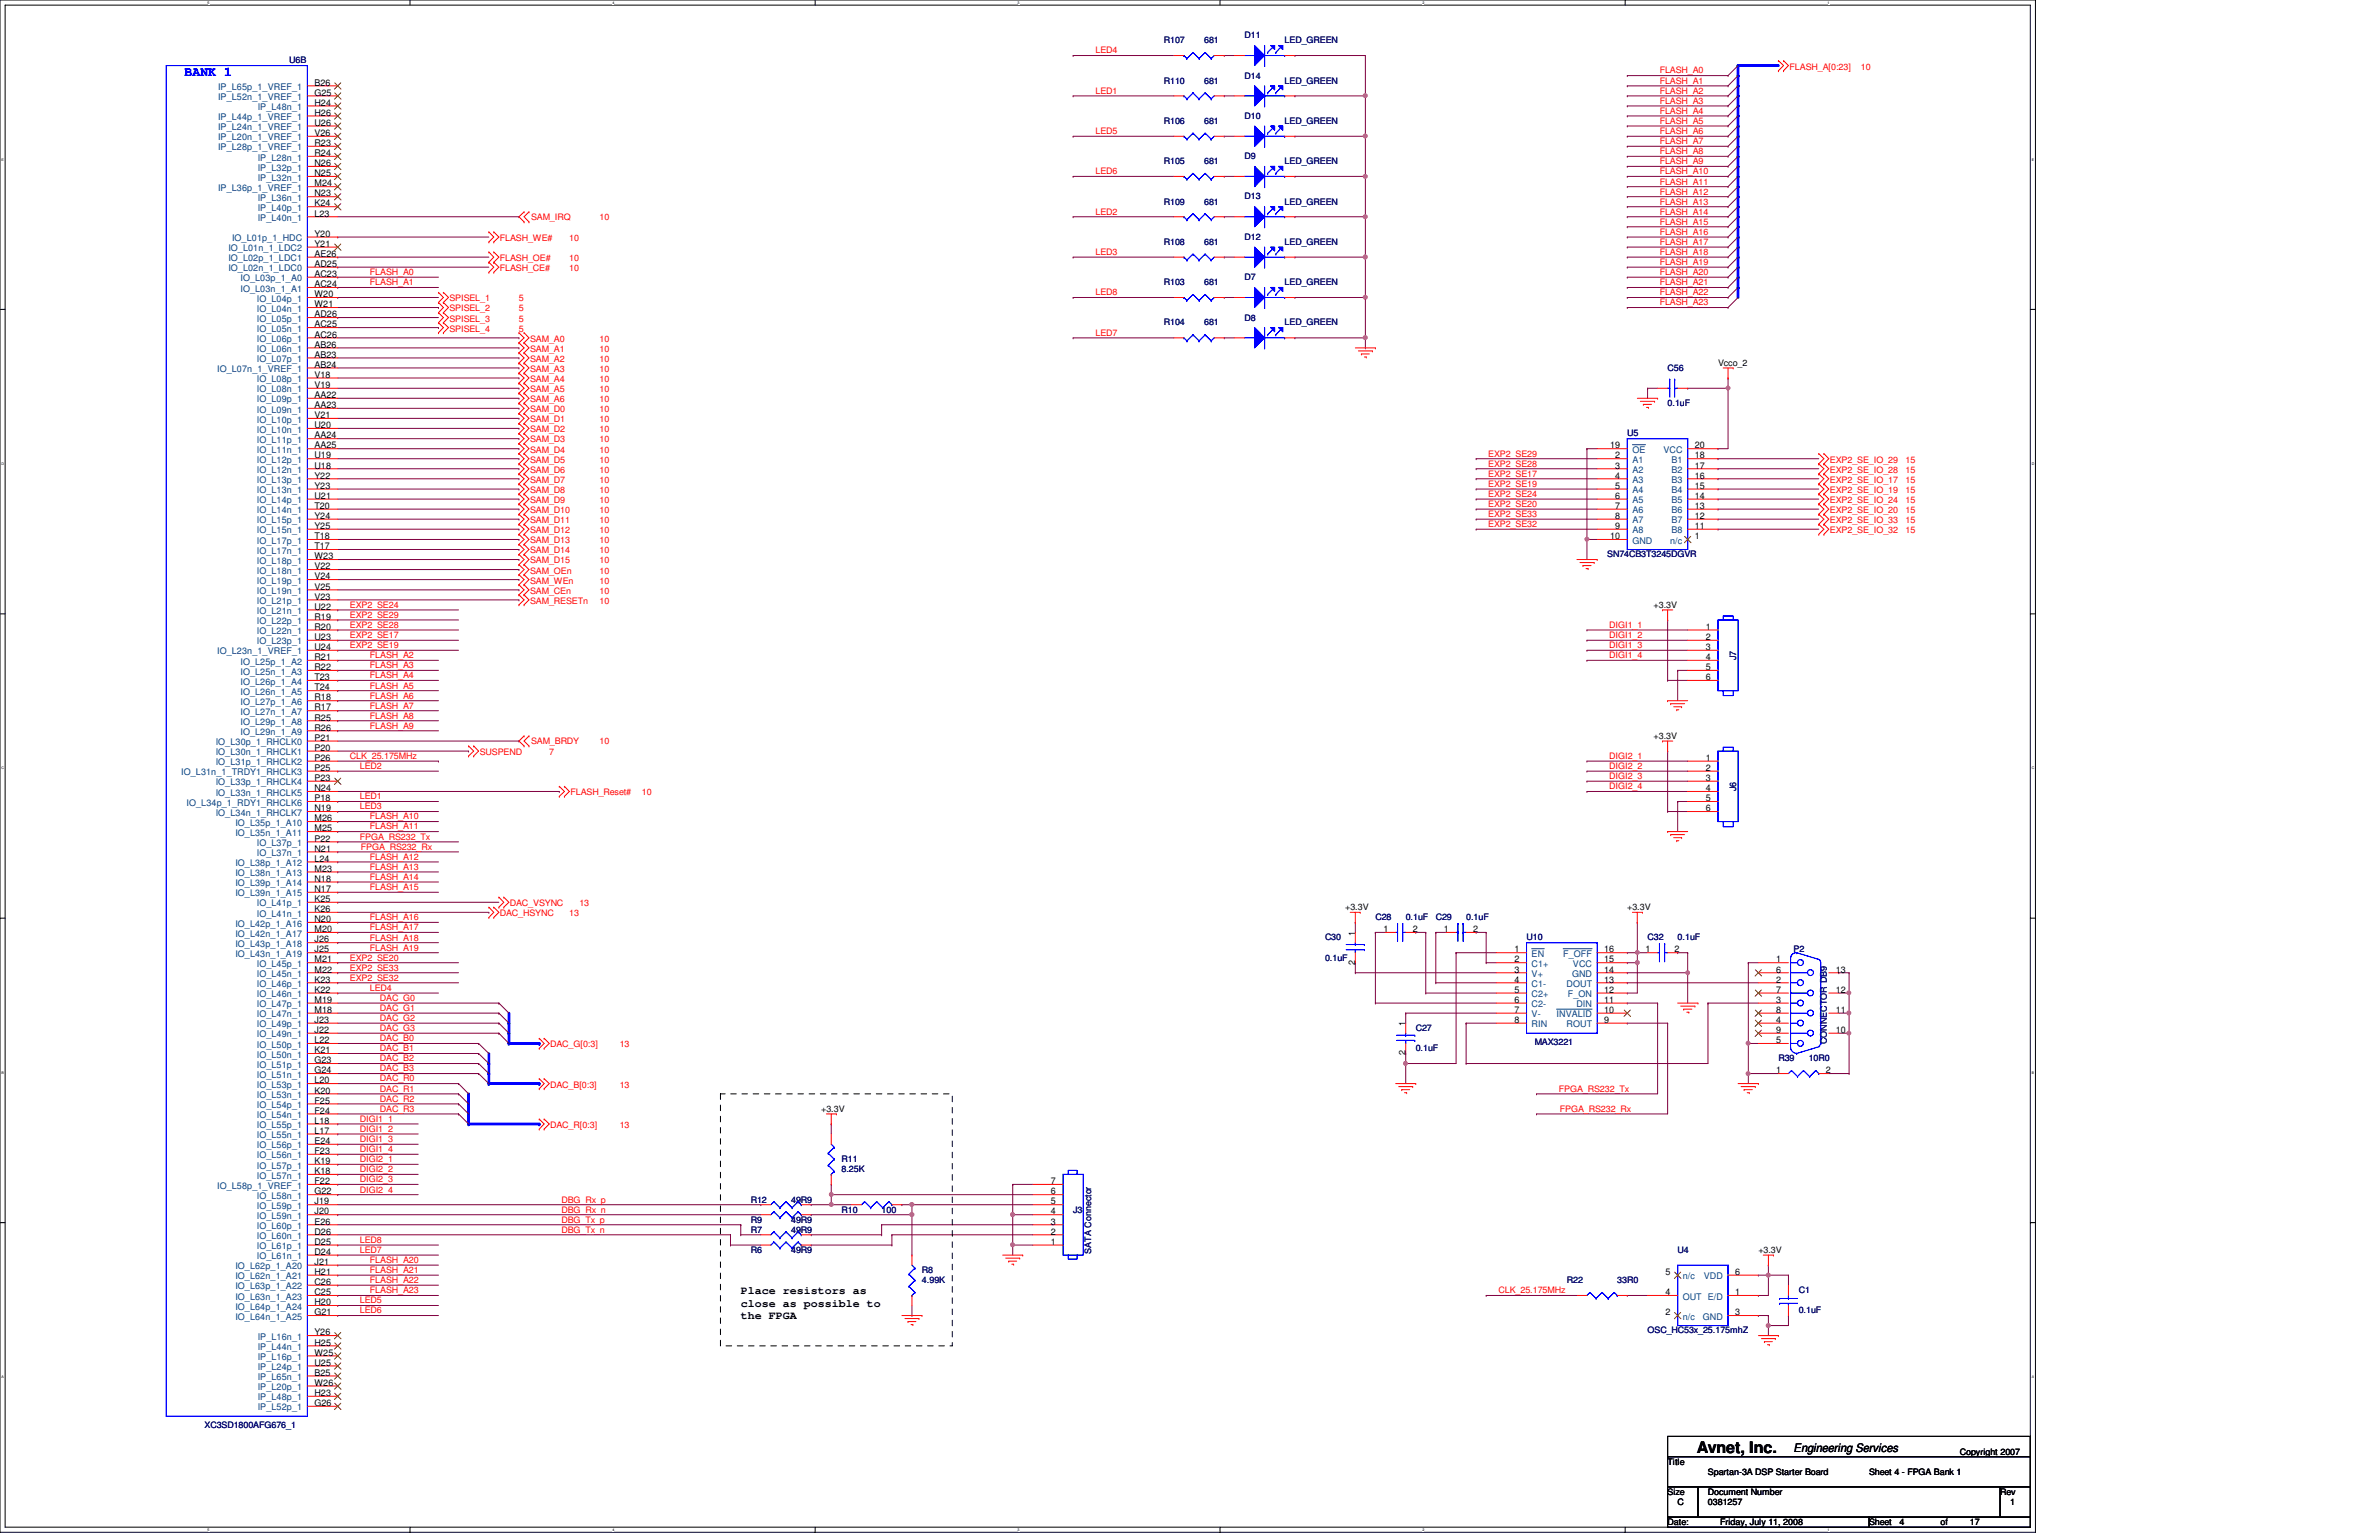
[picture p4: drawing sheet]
<svg xmlns="http://www.w3.org/2000/svg" width="432mm" height="279mm" viewBox="0 0 432 279" stroke-linecap="round" stroke-linejoin="round" font-family="sans-serif">
<defs><g id="words">
<text font-size="2.9" x="308" y="263.7">Avnet, Inc.</text>
<text font-size="2.4" fill="#00f" x="33.5" y="13.8">BANK 1</text>
<text font-size="2.2" x="325.5" y="263.5">Engineering Services</text>
<g font-size="2">
<text x="134.5" y="234.8">Place resistors as</text>
<text x="134.5" y="237.1">close as possible to</text>
<text x="134.5" y="239.3">the FPGA</text>
</g>
<g font-size="1.7" fill="#004080">
<text x="39.6" y="16.3">IP_L65p_1_VREF_1</text>
<text x="39.6" y="18.2">IP_L52n_1_VREF_1</text>
<text x="39.6" y="21.8">IP_L44p_1_VREF_1</text>
<text x="39.6" y="23.6">IP_L24n_1_VREF_1</text>
<text x="46.8" y="20">IP_L48n_1</text>
<text x="39.6" y="27.3">IP_L28p_1_VREF_1</text>
<text x="39.6" y="25.5">IP_L20n_1_VREF_1</text>
<text x="46.8" y="29.1">IP_L28n_1</text>
<text x="39.6" y="34.6">IP_L36p_1_VREF_1</text>
<text x="46.8" y="32.8">IP_L32n_1</text>
<text x="46.8" y="30.9">IP_L32p_1</text>
<text x="46.8" y="38.3">IP_L40p_1</text>
<text x="46.8" y="40.1">IP_L40n_1</text>
<text x="46.8" y="36.4">IP_L36n_1</text>
<text x="41.4" y="45.6">IO_L01n_1_LDC2</text>
<text x="41.4" y="47.4">IO_L02p_1_LDC1</text>
<text x="42.1" y="43.8">IO_L01p_1_HDC</text>
<text x="41.4" y="49.2">IO_L02n_1_LDC0</text>
<text x="43.6" y="51.1">IO_L03p_1_A0</text>
<text x="43.6" y="52.9">IO_L03n_1_A1</text>
<text x="46.6" y="54.7">IO_L04p_1</text>
<text x="46.6" y="56.6">IO_L04n_1</text>
<text x="46.6" y="58.4">IO_L05p_1</text>
<text x="46.6" y="60.2">IO_L05n_1</text>
<text x="46.6" y="62.1">IO_L06p_1</text>
<text x="46.6" y="63.9">IO_L06n_1</text>
<text x="46.6" y="65.7">IO_L07p_1</text>
<text x="39.4" y="67.5">IO_L07n_1_VREF_1</text>
<text x="46.6" y="69.3">IO_L08p_1</text>
<text x="46.6" y="71.2">IO_L08n_1</text>
<text x="46.6" y="73">IO_L09p_1</text>
<text x="46.6" y="74.8">IO_L09n_1</text>
<text x="46.6" y="76.7">IO_L10p_1</text>
<text x="46.6" y="78.5">IO_L10n_1</text>
<text x="46.6" y="80.3">IO_L11p_1</text>
<text x="46.6" y="82.2">IO_L11n_1</text>
<text x="46.6" y="84">IO_L12p_1</text>
<text x="296.3" y="84">A1</text>
<text x="296.3" y="82.2">OE</text>
<text x="301.9" y="82.2">VCC</text>
<text x="303.4" y="84">B1</text>
<text x="46.6" y="85.8">IO_L12n_1</text>
<text x="46.6" y="87.6">IO_L13p_1</text>
<text x="46.6" y="89.5">IO_L13n_1</text>
<text x="296.3" y="85.8">A2</text>
<text x="296.3" y="87.6">A3</text>
<text x="296.3" y="89.5">A4</text>
<text x="303.4" y="89.5">B4</text>
<text x="303.4" y="87.6">B3</text>
<text x="303.4" y="85.8">B2</text>
<text x="46.6" y="91.3">IO_L14p_1</text>
<text x="46.6" y="93.1">IO_L14n_1</text>
<text x="46.6" y="95">IO_L15p_1</text>
<text x="296.3" y="91.3">A5</text>
<text x="296.3" y="93.1">A6</text>
<text x="296.3" y="95">A7</text>
<text x="303.4" y="95">B7</text>
<text x="303.4" y="93.1">B6</text>
<text x="303.4" y="91.3">B5</text>
<text x="46.6" y="96.8">IO_L15n_1</text>
<text x="46.6" y="98.6">IO_L17p_1</text>
<text x="46.6" y="100.5">IO_L17n_1</text>
<text x="296.3" y="96.8">A8</text>
<text x="296.3" y="98.6">GND</text>
<text x="303.1" y="98.6">n/c</text>
<text x="303.4" y="96.8">B8</text>
<text x="46.6" y="102.3">IO_L18p_1</text>
<text x="46.6" y="104.1">IO_L18n_1</text>
<text x="46.6" y="105.9">IO_L19p_1</text>
<text x="46.6" y="107.8">IO_L19n_1</text>
<text x="46.6" y="109.6">IO_L21p_1</text>
<text x="46.6" y="111.4">IO_L21n_1</text>
<text x="46.6" y="113.2">IO_L22p_1</text>
<text x="39.4" y="118.7">IO_L23n_1_VREF_1</text>
<text x="46.6" y="115.1">IO_L22n_1</text>
<text x="46.6" y="116.9">IO_L23p_1</text>
<text x="43.6" y="120.6">IO_L25p_1_A2</text>
<text x="43.6" y="122.4">IO_L25n_1_A3</text>
<text x="43.6" y="124.2">IO_L26p_1_A4</text>
<text x="43.6" y="126.1">IO_L26n_1_A5</text>
<text x="43.6" y="129.7">IO_L27n_1_A7</text>
<text x="43.6" y="127.9">IO_L27p_1_A6</text>
<text x="43.6" y="131.5">IO_L29p_1_A8</text>
<text x="39.2" y="135.2">IO_L30p_1_RHCLK0</text>
<text x="39.2" y="137">IO_L30n_1_RHCLK1</text>
<text x="43.6" y="133.3">IO_L29n_1_A9</text>
<text x="32.9" y="140.7">IO_L31n_1_TRDY1_RHCLK3</text>
<text x="39.2" y="138.9">IO_L31p_1_RHCLK2</text>
<text x="39.2" y="142.5">IO_L33p_1_RHCLK4</text>
<text x="33.9" y="146.2">IO_L34p_1_RDY1_RHCLK6</text>
<text x="39.2" y="144.4">IO_L33n_1_RHCLK5</text>
<text x="39.2" y="148">IO_L34n_1_RHCLK7</text>
<text x="42.7" y="149.8">IO_L35p_1_A10</text>
<text x="42.7" y="151.6">IO_L35n_1_A11</text>
<text x="46.6" y="153.5">IO_L37p_1</text>
<text x="46.6" y="155.3">IO_L37n_1</text>
<text x="42.7" y="157.1">IO_L38p_1_A12</text>
<text x="42.7" y="159">IO_L38n_1_A13</text>
<text x="42.7" y="160.8">IO_L39p_1_A14</text>
<text x="42.7" y="162.6">IO_L39n_1_A15</text>
<text x="46.6" y="164.5">IO_L41p_1</text>
<text x="46.6" y="166.3">IO_L41n_1</text>
<text x="42.7" y="168.1">IO_L42p_1_A16</text>
<text x="42.7" y="169.9">IO_L42n_1_A17</text>
<text x="42.7" y="171.8">IO_L43p_1_A18</text>
<text x="42.7" y="173.6">IO_L43n_1_A19</text>
<text x="278" y="173.6">EN</text>
<text x="283.7" y="173.6">F_OFF</text>
<text x="46.6" y="175.4">IO_L45p_1</text>
<text x="46.6" y="177.2">IO_L45n_1</text>
<text x="46.6" y="179.1">IO_L46p_1</text>
<text x="278" y="175.4">C1+</text>
<text x="278" y="177.2">V+</text>
<text x="278" y="179.1">C1-</text>
<text x="284.4" y="179.1">DOUT</text>
<text x="285.3" y="177.2">GND</text>
<text x="285.5" y="175.4">VCC</text>
<text x="46.6" y="180.9">IO_L46n_1</text>
<text x="46.6" y="182.8">IO_L47p_1</text>
<text x="46.6" y="184.6">IO_L47n_1</text>
<text x="278" y="180.9">C2+</text>
<text x="278" y="182.8">C2-</text>
<text x="278" y="184.6">V-</text>
<text x="282.5" y="184.6">INVALID</text>
<text x="284.6" y="180.9">F_ON</text>
<text x="286.1" y="182.8">DIN</text>
<text x="46.6" y="186.4">IO_L49p_1</text>
<text x="46.6" y="188.2">IO_L49n_1</text>
<text x="46.6" y="190.1">IO_L50p_1</text>
<text x="46.6" y="191.9">IO_L50n_1</text>
<text x="278" y="186.4">RIN</text>
<text x="284.4" y="186.4">ROUT</text>
<text x="46.6" y="193.7">IO_L51p_1</text>
<text x="46.6" y="195.5">IO_L51n_1</text>
<text x="46.6" y="197.4">IO_L53p_1</text>
<text x="46.6" y="199.2">IO_L53n_1</text>
<text x="46.6" y="201">IO_L54p_1</text>
<text x="46.6" y="202.9">IO_L54n_1</text>
<text x="46.6" y="204.7">IO_L55p_1</text>
<text x="46.6" y="206.5">IO_L55n_1</text>
<text x="46.6" y="208.4">IO_L56p_1</text>
<text x="39.4" y="215.6">IO_L58p_1_VREF_1</text>
<text x="46.6" y="210.2">IO_L56n_1</text>
<text x="46.6" y="212">IO_L57p_1</text>
<text x="46.6" y="213.8">IO_L57n_1</text>
<text x="46.6" y="217.5">IO_L58n_1</text>
<text x="46.6" y="219.3">IO_L59p_1</text>
<text x="46.6" y="221.1">IO_L59n_1</text>
<text x="46.6" y="223">IO_L60p_1</text>
<text x="46.6" y="224.8">IO_L60n_1</text>
<text x="46.6" y="226.7">IO_L61p_1</text>
<text x="42.7" y="230.3">IO_L62p_1_A20</text>
<text x="42.7" y="232.1">IO_L62n_1_A21</text>
<text x="42.7" y="233.9">IO_L63p_1_A22</text>
<text x="46.6" y="228.5">IO_L61n_1</text>
<text x="305.4" y="232.1">n/c</text>
<text x="309.2" y="232.1">VDD</text>
<text x="42.7" y="235.8">IO_L63n_1_A23</text>
<text x="42.7" y="237.6">IO_L64p_1_A24</text>
<text x="42.7" y="239.4">IO_L64n_1_A25</text>
<text x="305.4" y="239.4">n/c</text>
<text x="305.4" y="235.8">OUT E/D</text>
<text x="309.1" y="239.4">GND</text>
<text x="46.8" y="243.1">IP_L16n_1</text>
<text x="46.8" y="244.9">IP_L44n_1</text>
<text x="46.8" y="246.8">IP_L16p_1</text>
<text x="46.8" y="248.6">IP_L24p_1</text>
<text x="46.8" y="250.4">IP_L65n_1</text>
<text x="46.8" y="252.2">IP_L20p_1</text>
<text x="46.8" y="254.1">IP_L48p_1</text>
<text x="46.8" y="255.9">IP_L52p_1</text>
</g>
<g font-size="1.7">
<text x="57.1" y="17.4">G25</text>
<text x="57.1" y="15.5">B26</text>
<text x="57.1" y="19.2">H24</text>
<text x="57.1" y="21">H26</text>
<text x="57.1" y="22.8">U26</text>
<text x="57.1" y="26.5">R23</text>
<text x="57.1" y="28.3">R24</text>
<text x="57.1" y="24.7">V26</text>
<text x="57.1" y="33.8">M24</text>
<text x="57.1" y="35.6">N23</text>
<text x="57.1" y="32">N25</text>
<text x="57.1" y="30.1">N26</text>
<text x="57.1" y="37.5">K24</text>
<text x="57.1" y="39.3">L23</text>
<text x="57.1" y="43">Y20</text>
<text x="57.1" y="44.8">Y21</text>
<text x="57.1" y="46.6">AE26</text>
<text x="57.1" y="48.4">AD25</text>
<text x="57.1" y="50.2">AC23</text>
<text x="57.1" y="52.1">AC24</text>
<text x="57.1" y="53.9">W20</text>
<text x="57.1" y="55.8">W21</text>
<text x="57.1" y="57.6">AD26</text>
<text x="57.1" y="59.4">AC25</text>
<text x="57.1" y="61.3">AC26</text>
<text x="57.1" y="63.1">AB26</text>
<text x="57.1" y="64.9">AB23</text>
<text x="57.1" y="66.7">AB24</text>
<text x="57.1" y="68.5">V18</text>
<text x="57.1" y="70.4">V19</text>
<text x="57.1" y="72.2">AA22</text>
<text x="57.1" y="74">AA23</text>
<text x="57.1" y="75.9">V21</text>
<text x="57.1" y="77.7">U20</text>
<text x="57.1" y="79.5">AA24</text>
<text x="57.1" y="81.4">AA25</text>
<text x="57.1" y="83.2">U19</text>
<text x="292.2" y="81.4">19</text>
<text x="293.2" y="83.2">2</text>
<text x="307.6" y="83.2">18</text>
<text x="307.6" y="81.4">20</text>
<text x="57.1" y="85">U18</text>
<text x="57.1" y="86.8">Y22</text>
<text x="57.1" y="88.7">Y23</text>
<text x="293.2" y="85">3</text>
<text x="293.2" y="86.8">4</text>
<text x="293.2" y="88.7">5</text>
<text x="307.6" y="88.7">15</text>
<text x="307.6" y="86.8">16</text>
<text x="307.6" y="85">17</text>
<text x="57.1" y="90.5">U21</text>
<text x="57.1" y="92.3">T20</text>
<text x="57.1" y="94.1">Y24</text>
<text x="57.1" y="96">Y25</text>
<text x="293.2" y="90.5">6</text>
<text x="293.2" y="92.3">7</text>
<text x="293.2" y="94.1">8</text>
<text x="293.2" y="96">9</text>
<text x="307.6" y="96">11</text>
<text x="307.6" y="94.1">12</text>
<text x="307.6" y="92.3">13</text>
<text x="307.6" y="90.5">14</text>
<text x="57.1" y="97.8">T18</text>
<text x="57.1" y="99.7">T17</text>
<text x="57.1" y="101.5">W23</text>
<text x="292.2" y="97.8">10</text>
<text x="307.6" y="97.8">1</text>
<text x="57.1" y="103.3">V22</text>
<text x="57.1" y="105.1">V24</text>
<text x="57.1" y="107">V25</text>
<text x="57.1" y="108.8">V23</text>
<text x="57.1" y="110.6">U22</text>
<text x="57.1" y="112.4">R19</text>
<text x="57.1" y="114.3">R20</text>
<text x="57.1" y="116.1">U23</text>
<text x="57.1" y="117.9">U24</text>
<text x="57.1" y="119.8">R21</text>
<text x="309.6" y="114.3">1</text>
<text x="309.6" y="116.1">2</text>
<text x="309.6" y="117.9">3</text>
<text x="309.6" y="119.8">4</text>
<text x="57.1" y="121.6">R22</text>
<text x="57.1" y="123.4">T23</text>
<text x="57.1" y="125.3">T24</text>
<text x="309.6" y="121.6">5</text>
<text x="309.6" y="123.4">6</text>
<text x="57.1" y="128.9">R17</text>
<text x="57.1" y="127.1">R18</text>
<text x="57.1" y="130.7">R25</text>
<text x="57.1" y="132.5">R26</text>
<text x="57.1" y="134.4">P21</text>
<text x="57.1" y="136.2">P20</text>
<text x="57.1" y="138">P26</text>
<text x="57.1" y="139.9">P25</text>
<text x="57.1" y="141.7">P23</text>
<text x="57.1" y="143.6">N24</text>
<text x="309.6" y="138">1</text>
<text x="309.6" y="139.9">2</text>
<text x="309.6" y="141.7">3</text>
<text x="309.6" y="143.6">4</text>
<text x="57.1" y="145.4">P18</text>
<text x="57.1" y="147.2">N19</text>
<text x="57.1" y="149">M26</text>
<text x="309.6" y="145.4">5</text>
<text x="309.6" y="147.2">6</text>
<text x="57.1" y="150.8">M25</text>
<text x="57.1" y="152.7">P22</text>
<text x="57.1" y="154.5">N21</text>
<text x="57.1" y="156.3">L24</text>
<text x="57.1" y="158.2">M23</text>
<text x="57.1" y="160">N18</text>
<text x="57.1" y="161.8">N17</text>
<text x="57.1" y="163.7">K25</text>
<text x="57.1" y="165.5">K26</text>
<text x="57.1" y="167.3">N20</text>
<text x="57.1" y="169.1">M20</text>
<text x="57.1" y="171">J26</text>
<text x="57.1" y="172.8">J25</text>
<text x="246" y="169.8" transform="rotate(-90 246 169.8)">1</text>
<text x="251.1" y="169.1">1</text>
<text x="256.4" y="169.1">2</text>
<text x="262.1" y="169.1">1</text>
<text x="267.4" y="169.1">2</text>
<text x="274.9" y="172.8">1</text>
<text x="291.2" y="172.8">16</text>
<text x="298.7" y="172.8">1</text>
<text x="304" y="172.8">2</text>
<text x="57.1" y="174.6">M21</text>
<text x="57.1" y="176.4">M22</text>
<text x="57.1" y="178.3">K23</text>
<text x="246" y="175" transform="rotate(-90 246 175)">2</text>
<text x="274.9" y="174.6">2</text>
<text x="274.9" y="176.4">3</text>
<text x="274.9" y="178.3">4</text>
<text x="291.2" y="178.3">13</text>
<text x="291.2" y="176.4">14</text>
<text x="291.2" y="174.6">15</text>
<text x="322.4" y="178.3">2</text>
<text x="322.4" y="176.4">6</text>
<text x="322.4" y="174.6">1</text>
<text x="333.2" y="176.4">13</text>
<text x="57.1" y="180.1">K22</text>
<text x="57.1" y="181.9">M19</text>
<text x="57.1" y="183.8">M18</text>
<text x="57.1" y="185.6">J23</text>
<text x="274.9" y="180.1">5</text>
<text x="274.9" y="181.9">6</text>
<text x="274.9" y="183.8">7</text>
<text x="274.9" y="185.6">8</text>
<text x="291.2" y="185.6">9</text>
<text x="291.2" y="183.8">10</text>
<text x="291.2" y="181.9">11</text>
<text x="291.2" y="180.1">12</text>
<text x="322.4" y="185.6">4</text>
<text x="322.4" y="183.8">8</text>
<text x="322.4" y="181.9">3</text>
<text x="322.4" y="180.1">7</text>
<text x="333.2" y="183.8">11</text>
<text x="333.2" y="180.1">12</text>
<text x="57.1" y="187.4">J22</text>
<text x="57.1" y="189.3">L22</text>
<text x="57.1" y="191.1">K21</text>
<text x="255.1" y="191.5" transform="rotate(-90 255.1 191.5)">2</text>
<text x="255.1" y="186.2" transform="rotate(-90 255.1 186.2)">1</text>
<text x="322.4" y="189.3">5</text>
<text x="322.4" y="187.4">9</text>
<text x="333.2" y="187.4">10</text>
<text x="57.1" y="192.9">G23</text>
<text x="57.1" y="194.7">G24</text>
<text x="57.1" y="196.6">L20</text>
<text x="322.4" y="194.7">1</text>
<text x="331.4" y="194.7">2</text>
<text x="57.1" y="198.4">K20</text>
<text x="57.1" y="200.2">F25</text>
<text x="57.1" y="202.1">F24</text>
<text x="57.1" y="203.9">L18</text>
<text x="57.1" y="205.7">L17</text>
<text x="57.1" y="207.6">E24</text>
<text x="57.1" y="209.4">F23</text>
<text x="57.1" y="211.2">K19</text>
<text x="57.1" y="213">K18</text>
<text x="57.1" y="214.8">F22</text>
<text x="190.8" y="214.8">7</text>
<text x="57.1" y="216.7">G22</text>
<text x="57.1" y="218.5">J19</text>
<text x="57.1" y="220.3">J20</text>
<text x="190.8" y="220.3">4</text>
<text x="190.8" y="218.5">5</text>
<text x="190.8" y="216.7">6</text>
<text x="57.1" y="222.2">E26</text>
<text x="57.1" y="224">D26</text>
<text x="57.1" y="225.8">D25</text>
<text x="57.1" y="227.7">D24</text>
<text x="190.8" y="225.8">1</text>
<text x="190.8" y="224">2</text>
<text x="190.8" y="222.2">3</text>
<text x="57.1" y="229.5">J21</text>
<text x="57.1" y="231.3">H21</text>
<text x="57.1" y="233.1">C26</text>
<text x="302.3" y="231.3">5</text>
<text x="314.9" y="231.3">6</text>
<text x="57.1" y="235">C25</text>
<text x="57.1" y="236.8">H20</text>
<text x="57.1" y="238.6">G21</text>
<text x="302.3" y="238.6">2</text>
<text x="302.3" y="235">4</text>
<text x="314.9" y="235">1</text>
<text x="314.9" y="238.6">3</text>
<text x="57.1" y="242.3">Y26</text>
<text x="57.1" y="244.1">H25</text>
<text x="57.1" y="246">W25</text>
<text x="57.1" y="247.8">U25</text>
<text x="57.1" y="249.6">B25</text>
<text x="57.1" y="251.4">W26</text>
<text x="57.1" y="253.3">H23</text>
<text x="57.1" y="255.1">G26</text>
</g>
<g font-size="1.6" fill="#000080">
<text x="52.5" y="11.5">U6B</text>
<text x="211.2" y="7.9">R107</text>
<text x="218.6" y="7.9">681</text>
<text x="225.9" y="6.9">D11</text>
<text x="233.2" y="7.9">LED_GREEN</text>
<text x="211.2" y="15.2">R110</text>
<text x="218.6" y="15.2">681</text>
<text x="225.9" y="14.3">D14</text>
<text x="233.2" y="15.2">LED_GREEN</text>
<text x="211.2" y="22.5">R106</text>
<text x="218.6" y="22.5">681</text>
<text x="225.9" y="21.6">D10</text>
<text x="233.2" y="22.5">LED_GREEN</text>
<text x="211.2" y="29.8">R105</text>
<text x="218.6" y="29.8">681</text>
<text x="225.9" y="28.9">D9</text>
<text x="233.2" y="29.8">LED_GREEN</text>
<text x="211.2" y="37.1">R109</text>
<text x="218.6" y="37.1">681</text>
<text x="225.9" y="36.2">D13</text>
<text x="233.2" y="37.1">LED_GREEN</text>
<text x="211.2" y="44.4">R108</text>
<text x="218.6" y="44.4">681</text>
<text x="225.9" y="43.5">D12</text>
<text x="233.2" y="44.4">LED_GREEN</text>
<text x="211.2" y="51.7">R103</text>
<text x="218.6" y="51.7">681</text>
<text x="225.9" y="50.8">D7</text>
<text x="233.2" y="51.7">LED_GREEN</text>
<text x="211.2" y="59.1">R104</text>
<text x="218.6" y="59.1">681</text>
<text x="225.9" y="58.2">D8</text>
<text x="233.2" y="59.1">LED_GREEN</text>
<text x="302.7" y="67.3">C56</text>
<text x="302.7" y="73.7">0.1uF</text>
<text x="295.4" y="79.2">U5</text>
<text x="291.7" y="101.1">SN74CB3T3245DGVR</text>
<text x="315.1" y="119.8" transform="rotate(-90 315.1 119.8)">J7</text>
<text x="315.1" y="143.6" transform="rotate(-90 315.1 143.6)">J6</text>
<text x="249.6" y="167">C28</text>
<text x="255.1" y="167">0.1uF</text>
<text x="260.6" y="167">C29</text>
<text x="266.1" y="167">0.1uF</text>
<text x="240.5" y="170.6">C30</text>
<text x="277.1" y="170.6">U10</text>
<text x="299" y="170.6">C32</text>
<text x="304.5" y="170.6">0.1uF</text>
<text x="325.5" y="172.6">P2</text>
<text x="240.5" y="174.3">0.1uF</text>
<text x="257" y="187.1">C27</text>
<text x="257" y="190.8">0.1uF</text>
<text x="278.6" y="189.7">MAX3221</text>
<text x="331.6" y="189.5" transform="rotate(-90 331.6 189.5)">CONNECTOR DB9</text>
<text x="322.8" y="192.6">R39</text>
<text x="328.3" y="192.6">10R0</text>
<text x="152.7" y="210.9">R11</text>
<text x="152.7" y="212.7">8.25K</text>
<text x="136.3" y="221.8">R9</text>
<text x="136.3" y="218.2">R12</text>
<text x="143.6" y="218.2">49R9</text>
<text x="143.6" y="221.8">49R9</text>
<text x="152.7" y="220">R10</text>
<text x="160" y="220">100</text>
<text x="194.8" y="220">J3</text>
<text x="136.3" y="227.3">R6</text>
<text x="136.3" y="223.6">R7</text>
<text x="143.6" y="227.3">49R9</text>
<text x="143.6" y="223.6">49R9</text>
<text x="198.1" y="227.5" transform="rotate(-90 198.1 227.5)">SATA Connector</text>
<text x="304.5" y="227.3">U4</text>
<text x="167.3" y="231">R8</text>
<text x="167.3" y="232.8">4.99K</text>
<text x="284.4" y="232.8">R22</text>
<text x="293.5" y="232.8">33R0</text>
<text x="326.5" y="234.6">C1</text>
<text x="326.5" y="238.3">0.1uF</text>
<text x="299" y="241.9">OSC_HC53x_25.175mhZ</text>
<text x="37.1" y="259.1">XC3SD1800AFG676_1</text>
</g>
<g font-size="1.6" fill="#f00">
<text x="198.8" y="9.7">LED4</text>
<text x="198.8" y="17">LED1</text>
<text x="301.2" y="17">FLASH_A2</text>
<text x="301.2" y="15.2">FLASH_A1</text>
<text x="301.2" y="13.3">FLASH_A0</text>
<text x="324.8" y="12.6">FLASH_A[0:23]</text>
<text x="337.8" y="12.6">10</text>
<text x="301.2" y="18.8">FLASH_A3</text>
<text x="301.2" y="22.5">FLASH_A5</text>
<text x="301.2" y="20.7">FLASH_A4</text>
<text x="198.8" y="24.3">LED5</text>
<text x="301.2" y="26.2">FLASH_A7</text>
<text x="301.2" y="24.3">FLASH_A6</text>
<text x="301.2" y="29.8">FLASH_A9</text>
<text x="301.2" y="28">FLASH_A8</text>
<text x="198.8" y="31.6">LED6</text>
<text x="301.2" y="33.5">FLASH_A11</text>
<text x="301.2" y="31.6">FLASH_A10</text>
<text x="301.2" y="35.3">FLASH_A12</text>
<text x="96.4" y="39.9">SAM_IRQ</text>
<text x="108.8" y="39.9">10</text>
<text x="198.8" y="38.9">LED2</text>
<text x="301.2" y="37.1">FLASH_A13</text>
<text x="301.2" y="40.8">FLASH_A15</text>
<text x="301.2" y="38.9">FLASH_A14</text>
<text x="90.7" y="47.4">FLASH_OE#</text>
<text x="90.7" y="43.7">FLASH_WE#</text>
<text x="103.3" y="47.4">10</text>
<text x="103.3" y="43.7">10</text>
<text x="198.8" y="46.3">LED3</text>
<text x="301.2" y="44.4">FLASH_A17</text>
<text x="301.2" y="42.6">FLASH_A16</text>
<text x="301.2" y="46.3">FLASH_A18</text>
<text x="67.1" y="51.8">FLASH_A1</text>
<text x="67.1" y="49.9">FLASH_A0</text>
<text x="90.7" y="49.2">FLASH_CE#</text>
<text x="103.3" y="49.2">10</text>
<text x="198.8" y="53.6">LED8</text>
<text x="301.2" y="48.1">FLASH_A19</text>
<text x="301.2" y="51.8">FLASH_A21</text>
<text x="301.2" y="49.9">FLASH_A20</text>
<text x="301.2" y="53.6">FLASH_A22</text>
<text x="81.6" y="54.7">SPISEL_1</text>
<text x="81.6" y="56.5">SPISEL_2</text>
<text x="81.6" y="58.3">SPISEL_3</text>
<text x="94.2" y="54.7">5</text>
<text x="94.2" y="56.5">5</text>
<text x="94.2" y="58.3">5</text>
<text x="301.2" y="55.4">FLASH_A23</text>
<text x="81.6" y="60.2">SPISEL_4</text>
<text x="94.2" y="60.2">5</text>
<text x="96.2" y="62">SAM_A0</text>
<text x="96.2" y="63.8">SAM_A1</text>
<text x="96.2" y="65.7">SAM_A2</text>
<text x="108.8" y="62">10</text>
<text x="108.8" y="63.8">10</text>
<text x="108.8" y="65.7">10</text>
<text x="198.8" y="60.9">LED7</text>
<text x="96.2" y="67.5">SAM_A3</text>
<text x="96.2" y="69.3">SAM_A4</text>
<text x="96.2" y="71.1">SAM_A5</text>
<text x="108.8" y="67.5">10</text>
<text x="108.8" y="69.3">10</text>
<text x="108.8" y="71.1">10</text>
<text x="96.2" y="73">SAM_A6</text>
<text x="96.2" y="74.8">SAM_D0</text>
<text x="96.2" y="76.6">SAM_D1</text>
<text x="108.8" y="74.8">10</text>
<text x="108.8" y="76.6">10</text>
<text x="108.8" y="73">10</text>
<text x="96.2" y="78.4">SAM_D2</text>
<text x="96.2" y="80.3">SAM_D3</text>
<text x="96.2" y="82.1">SAM_D4</text>
<text x="96.2" y="83.9">SAM_D5</text>
<text x="108.8" y="78.4">10</text>
<text x="108.8" y="80.3">10</text>
<text x="108.8" y="82.1">10</text>
<text x="108.8" y="83.9">10</text>
<text x="270.1" y="82.8">EXP2_SE29</text>
<text x="332.1" y="83.9">EXP2_SE_IO_29</text>
<text x="345.9" y="83.9">15</text>
<text x="96.2" y="89.4">SAM_D8</text>
<text x="96.2" y="85.8">SAM_D6</text>
<text x="96.2" y="87.6">SAM_D7</text>
<text x="108.8" y="89.4">10</text>
<text x="108.8" y="85.8">10</text>
<text x="108.8" y="87.6">10</text>
<text x="270.1" y="84.7">EXP2_SE28</text>
<text x="270.1" y="86.5">EXP2_SE17</text>
<text x="270.1" y="88.3">EXP2_SE19</text>
<text x="332.1" y="85.8">EXP2_SE_IO_28</text>
<text x="332.1" y="87.6">EXP2_SE_IO_17</text>
<text x="332.1" y="89.4">EXP2_SE_IO_19</text>
<text x="345.9" y="85.8">15</text>
<text x="345.9" y="87.6">15</text>
<text x="345.9" y="89.4">15</text>
<text x="96.2" y="91.3">SAM_D9</text>
<text x="96.2" y="93.1">SAM_D10</text>
<text x="96.2" y="94.9">SAM_D11</text>
<text x="108.8" y="91.3">10</text>
<text x="108.8" y="93.1">10</text>
<text x="108.8" y="94.9">10</text>
<text x="270.1" y="92">EXP2_SE20</text>
<text x="270.1" y="93.8">EXP2_SE33</text>
<text x="270.1" y="95.6">EXP2_SE32</text>
<text x="270.1" y="90.2">EXP2_SE24</text>
<text x="332.1" y="93.1">EXP2_SE_IO_20</text>
<text x="332.1" y="91.3">EXP2_SE_IO_24</text>
<text x="332.1" y="94.9">EXP2_SE_IO_33</text>
<text x="345.9" y="93.1">15</text>
<text x="345.9" y="91.3">15</text>
<text x="345.9" y="94.9">15</text>
<text x="96.2" y="96.7">SAM_D12</text>
<text x="96.2" y="98.6">SAM_D13</text>
<text x="96.2" y="100.4">SAM_D14</text>
<text x="108.8" y="96.7">10</text>
<text x="108.8" y="98.6">10</text>
<text x="108.8" y="100.4">10</text>
<text x="332.1" y="96.7">EXP2_SE_IO_32</text>
<text x="345.9" y="96.7">15</text>
<text x="96.2" y="102.2">SAM_D15</text>
<text x="96.2" y="104.1">SAM_OEn</text>
<text x="96.2" y="105.9">SAM_WEn</text>
<text x="96.2" y="107.7">SAM_CEn</text>
<text x="108.8" y="104.1">10</text>
<text x="108.8" y="102.2">10</text>
<text x="108.8" y="105.9">10</text>
<text x="108.8" y="107.7">10</text>
<text x="63.5" y="110.3">EXP2_SE24</text>
<text x="63.5" y="112.1">EXP2_SE29</text>
<text x="63.5" y="113.9">EXP2_SE28</text>
<text x="96.2" y="109.6">SAM_RESETn</text>
<text x="108.8" y="109.6">10</text>
<text x="292.1" y="113.9">DIGI1_1</text>
<text x="63.5" y="115.8">EXP2_SE17</text>
<text x="63.5" y="117.6">EXP2_SE19</text>
<text x="67.1" y="119.4">FLASH_A2</text>
<text x="292.1" y="115.8">DIGI1_2</text>
<text x="292.1" y="117.6">DIGI1_3</text>
<text x="292.1" y="119.4">DIGI1_4</text>
<text x="67.1" y="121.2">FLASH_A3</text>
<text x="67.1" y="124.9">FLASH_A5</text>
<text x="67.1" y="123.1">FLASH_A4</text>
<text x="67.1" y="128.6">FLASH_A7</text>
<text x="67.1" y="126.7">FLASH_A6</text>
<text x="67.1" y="130.4">FLASH_A8</text>
<text x="63.5" y="137.7">CLK_25.175MHz</text>
<text x="67.1" y="132.2">FLASH_A9</text>
<text x="87.1" y="137">SUSPEND</text>
<text x="96.4" y="135">SAM_BRDY</text>
<text x="99.7" y="137">7</text>
<text x="108.8" y="135">10</text>
<text x="292.1" y="137.7">DIGI2_1</text>
<text x="65.3" y="139.5">LED2</text>
<text x="292.1" y="139.5">DIGI2_2</text>
<text x="292.1" y="141.4">DIGI2_3</text>
<text x="292.1" y="143.2">DIGI2_4</text>
<text x="65.3" y="145">LED1</text>
<text x="65.3" y="146.9">LED3</text>
<text x="67.1" y="148.7">FLASH_A10</text>
<text x="103.5" y="144.3">FLASH_Reset#</text>
<text x="116.5" y="144.3">10</text>
<text x="65.3" y="152.4">FPGA_RS232_Tx</text>
<text x="65.5" y="154.2">FPGA_RS232_Rx</text>
<text x="67.1" y="150.5">FLASH_A11</text>
<text x="67.1" y="156">FLASH_A12</text>
<text x="67.1" y="157.8">FLASH_A13</text>
<text x="67.1" y="161.5">FLASH_A15</text>
<text x="67.1" y="159.6">FLASH_A14</text>
<text x="67.1" y="167">FLASH_A16</text>
<text x="90.7" y="166.2">DAC_HSYNC</text>
<text x="92.5" y="164.4">DAC_VSYNC</text>
<text x="103.3" y="166.2">13</text>
<text x="105.2" y="164.4">13</text>
<text x="67.1" y="168.8">FLASH_A17</text>
<text x="67.1" y="172.5">FLASH_A19</text>
<text x="67.1" y="170.6">FLASH_A18</text>
<text x="63.5" y="174.3">EXP2_SE20</text>
<text x="63.5" y="176.1">EXP2_SE33</text>
<text x="63.5" y="177.9">EXP2_SE32</text>
<text x="67.1" y="179.8">LED4</text>
<text x="69" y="181.6">DAC_G0</text>
<text x="69" y="183.4">DAC_G1</text>
<text x="69" y="185.3">DAC_G2</text>
<text x="69" y="187.1">DAC_G3</text>
<text x="69" y="188.9">DAC_B0</text>
<text x="69" y="190.8">DAC_B1</text>
<text x="99.9" y="190">DAC_G[0:3]</text>
<text x="112.5" y="190">13</text>
<text x="69" y="192.6">DAC_B2</text>
<text x="69" y="194.4">DAC_B3</text>
<text x="69" y="196.2">DAC_R0</text>
<text x="99.9" y="197.3">DAC_B[0:3]</text>
<text x="112.5" y="197.3">13</text>
<text x="65.3" y="203.5">DIGI1_1</text>
<text x="69" y="198.1">DAC_R1</text>
<text x="69" y="199.9">DAC_R2</text>
<text x="69" y="201.7">DAC_R3</text>
<text x="283" y="198.1">FPGA_RS232_Tx</text>
<text x="283.1" y="201.7">FPGA_RS232_Rx</text>
<text x="65.3" y="205.4">DIGI1_2</text>
<text x="65.3" y="207.2">DIGI1_3</text>
<text x="65.3" y="209">DIGI1_4</text>
<text x="99.9" y="204.6">DAC_R[0:3]</text>
<text x="112.5" y="204.6">13</text>
<text x="65.3" y="210.9">DIGI2_1</text>
<text x="65.3" y="212.7">DIGI2_2</text>
<text x="65.3" y="214.5">DIGI2_3</text>
<text x="65.3" y="216.4">DIGI2_4</text>
<text x="101.9" y="218.2">DBG_Rx_p</text>
<text x="101.9" y="220">DBG_Rx_n</text>
<text x="101.9" y="221.8">DBG_Tx_p</text>
<text x="65.3" y="225.5">LED8</text>
<text x="65.3" y="227.3">LED7</text>
<text x="101.9" y="223.6">DBG_Tx_n</text>
<text x="67.1" y="231">FLASH_A21</text>
<text x="67.1" y="229.2">FLASH_A20</text>
<text x="67.1" y="232.8">FLASH_A22</text>
<text x="65.3" y="236.5">LED5</text>
<text x="65.3" y="238.3">LED6</text>
<text x="67.1" y="234.7">FLASH_A23</text>
<text x="272" y="234.7">CLK_25.175MHz</text>
</g>
<g font-size="1.6">
<text x="311.8" y="66.4">Vcco_2</text>
<text x="300.1" y="110.3">+3.3V</text>
<text x="300.1" y="134">+3.3V</text>
<text x="244.2" y="165.1">+3.3V</text>
<text x="295.4" y="165.1">+3.3V</text>
<text x="149.1" y="201.7">+3.3V</text>
<text x="319.2" y="227.3">+3.3V</text>
<text x="355.7" y="263.9">Copyright 2007</text>
<text x="302.7" y="265.7">Title</text>
<text x="310" y="267.5">Spartan-3A DSP Starter Board</text>
<text x="339.3" y="267.5">Sheet 4 - FPGA Bank 1</text>
<text x="302.7" y="271.2">Size</text>
<text x="304.5" y="273">C</text>
<text x="310" y="271.2">Document Number</text>
<text x="310" y="273">0381257</text>
<text x="363.1" y="271.2">Rev</text>
<text x="364.9" y="273">1</text>
<text x="302.7" y="276.7">Date:</text>
<text x="312.2" y="276.7">Friday, July 11, 2008</text>
<text x="339.3" y="276.7">Sheet</text>
<text x="344.8" y="276.7">4</text>
<text x="352.2" y="276.7">of</text>
<text x="357.5" y="276.7">17</text>
</g>
<g font-size=".6">
<text x="37.7" y=".7">5</text>
<text x="111.2" y=".7">4</text>
<text x="184.7" y=".7">3</text>
<text x="258.2" y=".7">2</text>
<text x="331.7" y=".7">1</text>
<text x=".3" y="29.1">E</text>
<text x="368.8" y="29.1">E</text>
<text x=".3" y="84.3">D</text>
<text x="368.8" y="84.3">D</text>
<text x=".3" y="139.6">C</text>
<text x="368.8" y="139.6">C</text>
<text x=".3" y="194.8">B</text>
<text x="368.8" y="194.8">B</text>
<text x=".3" y="250">A</text>
<text x="368.8" y="250">A</text>
<text x="37.7" y="277.8">5</text>
<text x="111.2" y="277.8">4</text>
<text x="184.7" y="277.8">3</text>
<text x="258.2" y="277.8">2</text>
<text x="331.7" y="277.8">1</text>
</g>
</g></defs>
<path d="M0 0h369.4v278h-369.4zM.9 .9h367.6v276.2h-367.6z" fill="none" stroke="#000" stroke-width=".18"/>
<g fill="#fff">
<path d="M37.7 .1h.3v.7h-.3z"/>
<path d="M37.7 277.2h.3v.7h-.3z"/>
</g>
<path d="M74.4 0v.9M74.4 277.1v.9" fill="none" stroke="#000" stroke-width=".18"/>
<g fill="#fff">
<path d="M111.2 .1h.3v.7h-.3z"/>
<path d="M111.2 277.2h.3v.7h-.3z"/>
</g>
<path d="M148 0v.9M148 277.1v.9" fill="none" stroke="#000" stroke-width=".18"/>
<g fill="#fff">
<path d="M184.7 .1h.3v.7h-.3z"/>
<path d="M184.7 277.2h.3v.7h-.3z"/>
</g>
<path d="M221.4 0v.9M221.4 277.1v.9" fill="none" stroke="#000" stroke-width=".18"/>
<g fill="#fff">
<path d="M258.2 .1h.3v.7h-.3z"/>
<path d="M258.2 277.2h.3v.7h-.3z"/>
</g>
<path d="M295 0v.9M295 277.1v.9" fill="none" stroke="#000" stroke-width=".18"/>
<g fill="#fff">
<path d="M331.7 .1h.4v.7h-.4z"/>
<path d="M331.7 277.2h.4v.7h-.4z"/>
<path d="M.3 28.5h.4v.8h-.4z"/>
<path d="M368.8 28.5h.4v.8h-.4z"/>
<path d="M.3 83.7h.4v.8h-.4z"/>
<path d="M368.8 83.7h.4v.8h-.4z"/>
</g>
<path d="M0 56.1h.9M368.5 56.1h.9" fill="none" stroke="#000" stroke-width=".18"/>
<g fill="#fff">
<path d="M.3 139h.4v.7h-.4z"/>
<path d="M368.8 139h.4v.7h-.4z"/>
</g>
<path d="M0 111.4h.9M368.5 111.4h.9" fill="none" stroke="#000" stroke-width=".18"/>
<g fill="#fff">
<path d="M.3 194.2h.4v.7h-.4z"/>
<path d="M368.8 194.2h.4v.7h-.4z"/>
</g>
<path d="M0 166.6h.9M368.5 166.6h.9" fill="none" stroke="#000" stroke-width=".18"/>
<g fill="#fff">
<path d="M.3 249.4h.3v.7h-.3z"/>
<path d="M368.8 249.4h.3v.7h-.3z"/>
</g>
<path d="M0 221.8h.9M368.5 221.8h.9" fill="none" stroke="#000" stroke-width=".18"/>
<path d="M258.8 169.2h.1M258.8 169.2v11M306.3 176.5h.1M306.3 176.5v5.5M295.4 185.6h.1M295.4 185.6h7.3M317.3 194.8h.1M317.3 189.3h.1M317.3 194.8h5.5M317.3 189.3v5.5" fill="none" stroke="#800040" stroke-width=".18"/>
<circle cx="306.3" cy="176.5" r=".34" fill="#f0f"/>
<circle cx="306.3" cy="176.5" r=".34" fill="none" stroke="#f0f" stroke-width=".18"/>
<path d="M246 167.3h.1M246 167.3v1.9M317.3 174.7h.1M317.3 174.7h1.9M255.1 193h.1M255.1 193h9.2M255.1 193v3.6M258.8 180.2h.1M258.8 180.2h12.8" fill="none" stroke="#800040" stroke-width=".18"/>
<circle cx="255.1" cy="192.9" r=".35" fill="#f0f"/>
<circle cx="255.1" cy="192.9" r=".35" fill="none" stroke="#f0f" stroke-width=".18"/>
<path d="M269.7 174.7h.1M269.7 174.7h1.9M297.2 172.8h.1M297.2 172.8v1.9M317.3 194.8h.1M317.3 194.8v1.8" fill="none" stroke="#800040" stroke-width=".18"/>
<circle cx="317.3" cy="194.8" r=".34" fill="#f0f"/>
<circle cx="317.3" cy="194.8" r=".34" fill="none" stroke="#f0f" stroke-width=".18"/>
<path d="M297.2 172.8h.1M297.2 172.8h1.8" fill="none" stroke="#800040" stroke-width=".18"/>
<circle cx="297.2" cy="172.8" r=".34" fill="#f0f"/>
<circle cx="297.2" cy="172.8" r=".34" fill="none" stroke="#f0f" stroke-width=".18"/>
<path d="M246 176.5h.1M246 176.5h25.6M267.9 169.2h.1M267.9 169.2h1.8M269.7 169.2h.1M269.7 169.2v5.5M317.3 189.3h.1M317.3 189.3h1.9" fill="none" stroke="#800040" stroke-width=".18"/>
<circle cx="317.3" cy="189.3" r=".34" fill="#f0f"/>
<circle cx="317.3" cy="189.3" r=".34" fill="none" stroke="#f0f" stroke-width=".18"/>
<g fill="none" stroke="#800040" stroke-width=".18">
<path d="M249.6 169.2h.1M249.6 169.2h1.9M249.6 169.2v12.8M260.6 169.2h.1M260.6 169.2h1.9M260.6 169.2v9.1M264.3 172.8h.1M264.3 172.8h7.3M264.3 172.8v20.2M295.4 174.7h.1M295.4 174.7h1.8M249.6 182h.1"/>
<path d="M249.6 182h22M255.1 183.8h.1M255.1 183.8h16.5"/>
</g>
<circle cx="297.2" cy="174.6" r=".35" fill="#f0f"/>
<circle cx="297.2" cy="174.6" r=".35" fill="none" stroke="#f0f" stroke-width=".18"/>
<g fill="none" stroke="#800040" stroke-width=".18">
<path d="M246 174.7h.1M246 174.7v1.8M257 169.2h.1M257 169.2h1.8M260.6 178.3h.1M260.6 178.3h11M295.4 178.3h.1M295.4 176.5h.1M295.4 172.8h.1M295.4 178.3h23.8M297.2 174.7h.1M297.2 167.3h.1"/>
<path d="M297.2 167.3v5.5h-1.8M297.2 174.7v5.5h-1.8M304.5 172.8h.1M304.5 172.8h1.8M306.3 172.8h.1M306.3 172.8v3.7h-10.9M317.3 174.7h.1M317.3 174.7v14.6M255.1 183.8h.1M255.1 191.1h.1M255.1 183.8v1.8M255.1 191.1v1.9"/>
<path d="M266.1 185.6h.1M266.1 193h.1M266.1 185.6h5.5M266.1 185.6v7.4M295.4 182h.1M295.4 180.2h.1M295.4 182h5.5M310 182h.1M310 182v11h-43.9M310 182h9.2M331.9 194.8h3.7M335.6 194.8h.1"/>
<path d="M335.6 187.5h.1M335.6 187.5v7.3"/>
</g>
<circle cx="335.6" cy="187.4" r=".34" fill="#f0f"/>
<circle cx="335.6" cy="187.4" r=".34" fill="none" stroke="#f0f" stroke-width=".18"/>
<path d="M333.8 176.5h.1M333.8 176.5h1.8M335.6 176.5h.1M335.6 176.5v7.3M333.8 180.2h1.8M333.8 183.8h1.8M335.6 180.2h.1M335.6 183.8h.1" fill="none" stroke="#800040" stroke-width=".18"/>
<circle cx="335.6" cy="180.1" r=".34" fill="#f0f"/>
<circle cx="335.6" cy="180.1" r=".34" fill="none" stroke="#f0f" stroke-width=".18"/>
<path d="M333.8 187.5h1.8M335.6 187.5h.1M335.6 183.8h.1M335.6 183.8v3.7" fill="none" stroke="#800040" stroke-width=".18"/>
<circle cx="335.6" cy="183.8" r=".35" fill="#f0f"/>
<circle cx="335.6" cy="183.8" r=".35" fill="none" stroke="#f0f" stroke-width=".18"/>
<path d="M247.8 54h.1M247.8 46.7v7.3" fill="none" stroke="#800040" stroke-width=".18"/>
<circle cx="247.8" cy="53.9" r=".36" fill="#f0f"/>
<circle cx="247.8" cy="53.9" r=".36" fill="none" stroke="#f0f" stroke-width=".18"/>
<g fill="none" stroke="#800040" stroke-width=".18">
<path d="M61.3 68.6h32.9M61.3 70.4h32.9M61.3 72.3h32.9M61.3 74.1h32.9M94.2 68.6h.1M94.2 70.4h.1M94.2 72.3h.1M94.2 74.1h.1M61.3 182h29.3M90.6 182h.1M132.6 225.9h.1M132.6 225.9h5.5"/>
<path d="M160 222.2h.1M160 222.2h27.5M183.8 220.4h.1M183.8 220.4v5.5"/>
</g>
<circle cx="183.8" cy="225.8" r=".36" fill="#f0f"/>
<circle cx="183.8" cy="225.8" r=".36" fill="none" stroke="#f0f" stroke-width=".18"/>
<circle cx="183.8" cy="220.4" r=".37" fill="#f0f"/>
<circle cx="183.8" cy="220.4" r=".37" fill="none" stroke="#f0f" stroke-width=".18"/>
<g fill="none" stroke="#800040" stroke-width=".18">
<path d="M222.2 17.4h.1M222.2 17.4h1.8M235 17.4h.1M235 17.4h12.8M247.8 39.3v7.4M247.8 46.7h.1M61.3 169.2h.1M61.3 167.3h.1M61.3 172.8h.1M61.3 171h.1M61.3 169.2h18.3M61.3 167.3h18.3"/>
<path d="M61.3 172.8h18.3M61.3 171h18.3M61.3 231.4h.1M61.3 229.5h.1M61.3 235h.1M61.3 233.2h.1M61.3 231.4h18.3M61.3 229.5h18.3M61.3 235h18.3M61.3 233.2h18.3M183.8 225.9h.1M183.8 225.9h3.7"/>
</g>
<circle cx="247.8" cy="46.6" r=".37" fill="#f0f"/>
<circle cx="247.8" cy="46.6" r=".37" fill="none" stroke="#f0f" stroke-width=".18"/>
<g fill="none" stroke="#800040" stroke-width=".18">
<path d="M222.2 32h.1M222.2 24.7h.1M222.2 32h1.8M222.2 24.7h1.8M235 32h.1M235 24.7h.1M235 32h12.8M235 24.7h12.8M61.3 75.9h32.9M61.3 77.7h32.9M61.3 79.6h32.9M94.2 75.9h.1"/>
<path d="M94.2 77.7h.1M94.2 79.6h.1M61.3 83.2h32.9M61.3 85h32.9M61.3 86.9h32.9M61.3 88.7h32.9M61.3 81.4h32.9M94.2 83.2h.1M94.2 85h.1M94.2 86.9h.1M94.2 88.7h.1M94.2 81.4h.1"/>
<path d="M61.3 138.1h18.3M79.6 138.1h.1M61.3 154.6h.1M61.3 152.7h.1M61.3 154.6h21.9M61.3 152.7h21.9M150.9 216.7h.1M150.9 216.7h36.6M183.8 225.9h.1M183.8 225.9v1.8"/>
</g>
<circle cx="150.9" cy="216.7" r=".34" fill="#f0f"/>
<circle cx="150.9" cy="216.7" r=".34" fill="none" stroke="#f0f" stroke-width=".18"/>
<path d="M247.8 39.3h.1M247.8 32v7.3M150.9 216.7h.1M150.9 216.7v1.9" fill="none" stroke="#800040" stroke-width=".18"/>
<circle cx="247.8" cy="39.3" r=".36" fill="#f0f"/>
<circle cx="247.8" cy="39.3" r=".36" fill="none" stroke="#f0f" stroke-width=".18"/>
<g fill="none" stroke="#800040" stroke-width=".18">
<path d="M61.3 39.3h32.9M94.2 39.3h.1M61.3 96h32.9M61.3 97.9h32.9M61.3 99.7h32.9M61.3 90.6h32.9M61.3 92.4h32.9M61.3 94.2h32.9M94.2 96h.1M94.2 97.9h.1M94.2 99.7h.1M94.2 90.6h.1"/>
<path d="M94.2 92.4h.1M94.2 94.2h.1M61.3 101.5h32.9M94.2 101.5h.1M61.3 183.8h29.3M90.6 183.8h.1"/>
</g>
<path d="M92.4 183.8v1.8" fill="none" stroke="#00f" stroke-width=".51"/>
<circle cx="92.4" cy="185.6" r=".25" fill="#00f"/>
<path d="M92.4 187.5v1.8" fill="none" stroke="#00f" stroke-width=".51"/>
<circle cx="92.4" cy="189.3" r=".25" fill="#00f"/>
<path d="M92.4 185.6v1.9" fill="none" stroke="#00f" stroke-width=".51"/>
<circle cx="92.4" cy="187.5" r=".25" fill="#00f"/>
<g fill="none" stroke="#800040" stroke-width=".18">
<path d="M222.2 39.3h.1M222.2 39.3h1.8M235 39.3h.1M235 39.3h12.8M247.8 32h.1M247.8 24.7v7.3M61.3 46.7h.1M61.3 48.5h.1M61.3 43h.1M61.3 46.7h27.4M61.3 48.5h27.4M61.3 43h27.4"/>
<path d="M222.2 46.7h.1M222.2 54h.1M222.2 46.7h1.8M222.2 54h1.8M235 46.7h.1M235 54h.1M235 46.7h12.8M235 54h12.8M222.2 61.3h.1M222.2 61.3h1.8M235 61.3h.1M235 61.3h12.8"/>
<path d="M147.2 225.9h.1M147.2 225.9h14.7M161.9 225.9h.1M161.9 224v1.9"/>
</g>
<circle cx="247.8" cy="32" r=".36" fill="#f0f"/>
<circle cx="247.8" cy="32" r=".36" fill="none" stroke="#f0f" stroke-width=".18"/>
<g fill="none" stroke="#800040" stroke-width=".18">
<path d="M61.3 110.7h.1M61.3 110.7h21.9M61.3 174.7h.1M61.3 176.5h.1M61.3 178.3h.1M61.3 174.7h21.9M61.3 176.5h21.9M61.3 178.3h21.9M61.3 185.6h29.3M61.3 187.5h29.3M90.6 185.6h.1M90.6 187.5h.1"/>
<path d="M163.7 218.6h.1M163.7 218.6h1.8"/>
</g>
<path d="M92.4 189.3h5.5" fill="none" stroke="#00f" stroke-width=".51"/>
<circle cx="97.9" cy="189.3" r=".25" fill="#00f"/>
<path d="M61.3 52.2h.1M61.3 52.2h18.3M61.3 218.6h76.8M138.1 218.6h.1M150.9 203.9h.1M150.9 203.9v1.8M147.2 220.4h.1M147.2 220.4h18.3" fill="none" stroke="#800040" stroke-width=".18"/>
<circle cx="165.5" cy="220.4" r=".37" fill="#f0f"/>
<circle cx="165.5" cy="220.4" r=".37" fill="none" stroke="#f0f" stroke-width=".18"/>
<g fill="none" stroke="#800040" stroke-width=".18">
<path d="M222.2 10.1h.1M222.2 10.1h1.8M235 10.1h.1M235 10.1h12.8M247.8 17.4v7.3M247.8 24.7h.1M61.3 145.4h.1M61.3 145.4h18.3M165.5 218.6h.1M165.5 218.6v1.8M61.3 236.9h.1M61.3 238.7h.1"/>
<path d="M61.3 236.9h18.3M61.3 238.7h18.3M165.5 238.7h.1M165.5 236.9v1.8"/>
</g>
<circle cx="247.8" cy="24.7" r=".36" fill="#f0f"/>
<circle cx="247.8" cy="24.7" r=".36" fill="none" stroke="#f0f" stroke-width=".18"/>
<path d="M247.8 17.4h.1M247.8 10.1v7.3" fill="none" stroke="#800040" stroke-width=".18"/>
<circle cx="247.8" cy="17.4" r=".36" fill="#f0f"/>
<circle cx="247.8" cy="17.4" r=".36" fill="none" stroke="#f0f" stroke-width=".18"/>
<path d="M150.9 218.6h.1M150.9 218.6h3.7M165.5 227.7h.1M165.5 220.4v7.3" fill="none" stroke="#800040" stroke-width=".18"/>
<circle cx="150.9" cy="218.5" r=".34" fill="#f0f"/>
<circle cx="150.9" cy="218.5" r=".34" fill="none" stroke="#f0f" stroke-width=".18"/>
<path d="M61.3 54h.1M61.3 54h18.3M61.3 189.3h25.6M61.3 191.1h25.6M61.3 193h25.6M61.3 194.8h25.6M86.9 189.3h.1M86.9 191.1h.1M86.9 193h.1M86.9 194.8h.1" fill="none" stroke="#800040" stroke-width=".18"/>
<path d="M88.7 191.1v1.9" fill="none" stroke="#00f" stroke-width=".51"/>
<circle cx="88.7" cy="193" r=".25" fill="#00f"/>
<path d="M88.7 193v1.8" fill="none" stroke="#00f" stroke-width=".51"/>
<circle cx="88.7" cy="194.8" r=".25" fill="#00f"/>
<path d="M88.7 194.8v1.8" fill="none" stroke="#00f" stroke-width=".51"/>
<circle cx="88.7" cy="196.6" r=".25" fill="#00f"/>
<path d="M194.8 10.1h.1M194.8 10.1h18.3M61.3 50.3h.1M61.3 50.3h18.3M165.5 218.6h.1M165.5 218.6h22M61.3 220.4h.1M61.3 220.4h76.8" fill="none" stroke="#800040" stroke-width=".18"/>
<circle cx="165.5" cy="218.5" r=".36" fill="#f0f"/>
<circle cx="165.5" cy="218.5" r=".36" fill="none" stroke="#f0f" stroke-width=".18"/>
<path d="M61.3 55.8h18.3M79.6 55.8h.1M61.3 139.9h.1M61.3 139.9h18.3M61.3 147.2h.1M61.3 147.2h18.3M150.9 214.9h.1M150.9 214.9v1.8M61.3 225.9h.1M61.3 227.7h.1M61.3 225.9h18.3M61.3 227.7h18.3" fill="none" stroke="#800040" stroke-width=".18"/>
<path d="M88.7 196.6h9.2" fill="none" stroke="#00f" stroke-width=".51"/>
<circle cx="97.9" cy="196.6" r=".25" fill="#00f"/>
<g fill="none" stroke="#800040" stroke-width=".18">
<path d="M194.8 17.4h.1M194.8 17.4h18.3M61.3 57.6h.1M61.3 57.6h18.3M61.3 61.3h32.9M94.2 61.3h.1M247.8 63.1h.1M247.8 61.3v1.8M61.3 119.8h.1M61.3 107h32.9M61.3 108.8h32.9M61.3 103.3h32.9"/>
<path d="M61.3 105.2h32.9M61.3 119.8h18.3M94.2 107h.1M94.2 108.8h.1M94.2 103.3h.1M94.2 105.2h.1M61.3 121.6h.1M61.3 121.6h18.3M61.3 143.6h40.2M101.5 143.6h.1M61.3 196.6h21.9M61.3 198.5h21.9"/>
<path d="M83.2 196.6h.1M83.2 198.5h.1M61.3 200.3h21.9M61.3 202.1h21.9M83.2 200.3h.1M83.2 202.1h.1M147.2 218.6h.1M147.2 218.6h3.7M61.3 222.2h73.2M134.5 222.2h.1"/>
</g>
<path d="M85 198.5v1.8" fill="none" stroke="#00f" stroke-width=".51"/>
<circle cx="85" cy="200.3" r=".25" fill="#00f"/>
<path d="M85 200.3v1.8" fill="none" stroke="#00f" stroke-width=".51"/>
<circle cx="85" cy="202.1" r=".25" fill="#00f"/>
<path d="M85 202.1v1.8" fill="none" stroke="#00f" stroke-width=".51"/>
<circle cx="85" cy="203.9" r=".25" fill="#00f"/>
<g fill="none" stroke="#800040" stroke-width=".18">
<path d="M194.8 24.7h.1M194.8 32h.1M194.8 24.7h18.3M194.8 32h18.3M247.8 54v7.3M61.3 63.1h32.9M94.2 63.1h.1M247.8 61.3h.1M61.3 125.3h.1M61.3 123.4h.1M61.3 128.9h.1M61.3 127.1h.1"/>
<path d="M61.3 136.3h23.7M61.3 125.3h18.3M61.3 123.4h18.3M61.3 128.9h18.3M61.3 127.1h18.3M85 136.3h.1M61.3 165.5h27.4M88.7 165.5h.1M61.3 203.9h.1M61.3 205.7h.1M61.3 207.6h.1M61.3 209.4h.1"/>
<path d="M61.3 203.9h14.6M61.3 205.7h14.6M61.3 207.6h14.6M61.3 209.4h14.6M183.8 214.9h.1M183.8 214.9h3.7M134.5 222.2h.1M134.5 224h.1M134.5 224h3.6M134.5 222.2v1.8M161.9 224h.1M161.9 224h25.6"/>
</g>
<circle cx="247.8" cy="61.3" r=".36" fill="#f0f"/>
<circle cx="247.8" cy="61.3" r=".36" fill="none" stroke="#f0f" stroke-width=".18"/>
<path d="M61.3 59.4h18.3M79.6 59.4h.1" fill="none" stroke="#800040" stroke-width=".18"/>
<path d="M85 203.9h12.9" fill="none" stroke="#00f" stroke-width=".51"/>
<circle cx="97.9" cy="203.9" r=".25" fill="#00f"/>
<g fill="none" stroke="#800040" stroke-width=".18">
<path d="M194.8 39.3h.1M194.8 39.3h18.3M194.8 46.7h.1M194.8 54h.1M194.8 46.7h18.3M194.8 54h18.3M61.3 64.9h32.9M61.3 66.8h32.9M94.2 64.9h.1M94.2 66.8h.1M194.8 61.3h.1M194.8 61.3h18.3"/>
<path d="M306.3 70.4h.1M306.3 70.4h7.3M61.3 132.6h.1M61.3 130.8h.1M61.3 132.6h18.3M61.3 130.8h18.3M61.3 150.9h.1M61.3 149.1h.1M61.3 158.2h.1M61.3 156.4h.1M61.3 150.9h18.3M61.3 149.1h18.3"/>
<path d="M61.3 158.2h18.3M61.3 156.4h18.3M61.3 161.9h.1M61.3 160h.1M61.3 161.9h18.3M61.3 160h18.3M61.3 211.2h.1M61.3 213.1h.1M61.3 214.9h.1M61.3 216.7h.1M61.3 211.2h14.6M61.3 213.1h14.6"/>
<path d="M61.3 214.9h14.6M61.3 216.7h14.6M183.8 214.9h.1M183.8 214.9v5.5M61.3 224h71.3M132.6 224h.1M132.6 224v1.9M147.2 224h.1M147.2 224h12.8M160 224h.1M160 222.2v1.8M183.8 220.4h.1"/>
<path d="M183.8 220.4h3.7"/>
</g>
<circle cx="313.6" cy="70.4" r=".34" fill="#f0f"/>
<circle cx="313.6" cy="70.4" r=".34" fill="none" stroke="#f0f" stroke-width=".18"/>
<g fill="none" stroke="#800040" stroke-width=".18">
<path d="M295.4 19.2h.1M295.4 17.4h.1M295.4 19.2h18.2M295.4 17.4h18.2M295.4 22.9h.1M295.4 21h.1M295.4 26.5h.1M295.4 24.7h.1M295.4 30.2h.1M295.4 28.4h.1M295.4 33.9h.1M295.4 32h.1"/>
<path d="M295.4 37.5h.1M295.4 35.7h.1M295.4 39.3h.1M295.4 22.9h18.2M295.4 21h18.2M295.4 26.5h18.2M295.4 24.7h18.2M295.4 30.2h18.2M295.4 28.4h18.2M295.4 33.9h18.2M295.4 32h18.2M295.4 37.5h18.2"/>
<path d="M295.4 35.7h18.2M295.4 39.3h18.2M295.4 44.8h.1M295.4 43h.1M295.4 48.5h.1M295.4 46.7h.1M295.4 52.2h.1M295.4 50.3h.1M295.4 55.8h.1M295.4 54h.1M295.4 41.1h.1M295.4 44.8h18.2"/>
<path d="M295.4 43h18.2M295.4 48.5h18.2M295.4 46.7h18.2M295.4 52.2h18.2M295.4 50.3h18.2M295.4 55.8h18.2M295.4 54h18.2M295.4 41.1h18.2M299 70.4h.1M299 70.4h1.9M299 70.4v1.9M313.6 68.6h.1"/>
<path d="M313.6 70.4h.1M313.6 68.6v12.8h-1.8M267.9 92.4h.1M267.9 94.2h.1M267.9 96h.1M267.9 90.6h.1M267.9 92.4h22M267.9 94.2h22M267.9 96h22M267.9 90.6h22M288 81.4h.1M288 81.4h1.9"/>
<path d="M311.8 92.4h.1M311.8 81.4h.1M311.8 94.2h.1M311.8 96h.1M311.8 83.2h.1M311.8 92.4h18.3M311.8 94.2h18.3M311.8 96h18.3M311.8 83.2h18.3M288 114.3h.1M288 116.2h.1M288 118h.1"/>
<path d="M288 119.8h.1M288 114.3h18.3M288 116.2h18.3M288 118h18.3M288 119.8h18.3M302.7 112.5h.1M302.7 112.5v10.9M288 138.1h.1M288 139.9h.1M288 138.1h18.3M288 139.9h18.3M302.7 123.4h.1"/>
<path d="M302.7 136.3h.1M302.7 123.4h3.6M302.7 136.3v10.9M304.5 121.6h.1M304.5 121.6h1.8M304.5 121.6v5.5M288 141.7h.1M288 143.6h.1M288 141.7h18.3M288 143.6h18.3M302.7 147.2h.1M302.7 147.2h3.6"/>
<path d="M304.5 145.4h.1M304.5 145.4v5.5M304.5 145.4h1.8"/>
</g>
<path d="M315.5 19.2v1.8" fill="none" stroke="#00f" stroke-width=".51"/>
<circle cx="315.5" cy="19.2" r=".25" fill="#00f"/>
<path d="M315.5 13.7v1.9" fill="none" stroke="#00f" stroke-width=".51"/>
<circle cx="315.5" cy="13.7" r=".25" fill="#00f"/>
<path d="M315.5 11.9v1.8" fill="none" stroke="#00f" stroke-width=".51"/>
<circle cx="315.5" cy="11.9" r=".25" fill="#00f"/>
<path d="M315.5 17.4v1.8" fill="none" stroke="#00f" stroke-width=".51"/>
<circle cx="315.5" cy="17.4" r=".25" fill="#00f"/>
<path d="M315.5 15.6v1.8" fill="none" stroke="#00f" stroke-width=".51"/>
<circle cx="315.5" cy="15.6" r=".25" fill="#00f"/>
<path d="M315.5 22.9v1.8" fill="none" stroke="#00f" stroke-width=".51"/>
<circle cx="315.5" cy="22.9" r=".25" fill="#00f"/>
<path d="M315.5 21v1.9" fill="none" stroke="#00f" stroke-width=".51"/>
<circle cx="315.5" cy="21" r=".25" fill="#00f"/>
<path d="M315.5 24.7v1.8" fill="none" stroke="#00f" stroke-width=".51"/>
<circle cx="315.5" cy="24.7" r=".25" fill="#00f"/>
<path d="M315.5 41.1v1.9" fill="none" stroke="#00f" stroke-width=".51"/>
<circle cx="315.5" cy="41.1" r=".25" fill="#00f"/>
<path d="M315.5 32v1.9" fill="none" stroke="#00f" stroke-width=".51"/>
<circle cx="315.5" cy="32" r=".25" fill="#00f"/>
<path d="M315.5 26.5v1.9" fill="none" stroke="#00f" stroke-width=".51"/>
<circle cx="315.5" cy="26.5" r=".25" fill="#00f"/>
<path d="M315.5 30.2v1.8" fill="none" stroke="#00f" stroke-width=".51"/>
<circle cx="315.5" cy="30.2" r=".25" fill="#00f"/>
<path d="M315.5 28.4v1.8" fill="none" stroke="#00f" stroke-width=".51"/>
<circle cx="315.5" cy="28.4" r=".25" fill="#00f"/>
<path d="M315.5 35.7v1.8" fill="none" stroke="#00f" stroke-width=".51"/>
<circle cx="315.5" cy="35.7" r=".25" fill="#00f"/>
<path d="M315.5 33.9v1.8" fill="none" stroke="#00f" stroke-width=".51"/>
<circle cx="315.5" cy="33.9" r=".25" fill="#00f"/>
<path d="M315.5 39.3v1.8" fill="none" stroke="#00f" stroke-width=".51"/>
<circle cx="315.5" cy="39.3" r=".25" fill="#00f"/>
<path d="M315.5 37.5v1.8" fill="none" stroke="#00f" stroke-width=".51"/>
<circle cx="315.5" cy="37.5" r=".25" fill="#00f"/>
<path d="M315.5 43v1.8" fill="none" stroke="#00f" stroke-width=".51"/>
<circle cx="315.5" cy="43" r=".25" fill="#00f"/>
<path d="M315.5 50.3v1.9" fill="none" stroke="#00f" stroke-width=".51"/>
<circle cx="315.5" cy="50.3" r=".25" fill="#00f"/>
<path d="M315.5 44.8v1.9" fill="none" stroke="#00f" stroke-width=".51"/>
<circle cx="315.5" cy="44.8" r=".25" fill="#00f"/>
<path d="M315.5 48.5v1.8" fill="none" stroke="#00f" stroke-width=".51"/>
<circle cx="315.5" cy="48.5" r=".25" fill="#00f"/>
<path d="M315.5 46.7v1.8" fill="none" stroke="#00f" stroke-width=".51"/>
<circle cx="315.5" cy="46.7" r=".25" fill="#00f"/>
<path d="M315.5 52.2v1.8" fill="none" stroke="#00f" stroke-width=".51"/>
<circle cx="315.5" cy="52.2" r=".25" fill="#00f"/>
<path d="M288 97.9h.1M288 97.9v3.6M311.8 85h.1M311.8 85h18.3" fill="none" stroke="#800040" stroke-width=".18"/>
<circle cx="288" cy="97.8" r=".34" fill="#f0f"/>
<circle cx="288" cy="97.8" r=".34" fill="none" stroke="#f0f" stroke-width=".18"/>
<path d="M295.4 15.6h.1M295.4 13.7h.1M295.4 15.6h18.2M295.4 13.7h18.2" fill="none" stroke="#800040" stroke-width=".18"/>
<path d="M315.5 11.9h7.3" fill="none" stroke="#00f" stroke-width=".51"/>
<circle cx="315.5" cy="11.9" r=".25" fill="#00f"/>
<g fill="none" stroke="#800040" stroke-width=".18">
<path d="M288 97.9h.1M288 81.4h.1M288 97.9h1.9M288 81.4v16.5M311.8 86.9h.1M311.8 88.7h.1M311.8 90.6h.1M311.8 86.9h18.3M311.8 88.7h18.3M311.8 90.6h18.3M269.7 235h.1M269.7 235h16.5"/>
<path d="M295.4 235h.1M295.4 235h3.6M319.2 238.7h.1M319.2 235h.1M319.2 238.7h1.8M321 238.7h.1M321 231.4h.1M321 231.4v3.6h-1.8M321 238.7v1.8M321 231.4h3.6M324.6 231.4h.1M324.6 231.4v1.8"/>
</g>
<circle cx="321" cy="231.3" r=".36" fill="#f0f"/>
<circle cx="321" cy="231.3" r=".36" fill="none" stroke="#f0f" stroke-width=".18"/>
<path d="M324.6 238.7h.1M324.6 238.7v1.8h-3.6M321 240.5h.1" fill="none" stroke="#800040" stroke-width=".18"/>
<circle cx="321" cy="240.5" r=".36" fill="#f0f"/>
<circle cx="321" cy="240.5" r=".36" fill="none" stroke="#f0f" stroke-width=".18"/>
<g fill="none" stroke="#800040" stroke-width=".18">
<path d="M313.6 13.7h.1M313.6 15.6h.1M313.6 17.4h.1M313.6 19.2h.1M315.5 11.9l-1.9 1.8M315.5 13.7l-1.9 1.9M315.5 15.6l-1.9 1.8M315.5 17.4l-1.9 1.8M315.5 19.2l-1.9 1.8M313.6 21h.1M313.6 22.9h.1M313.6 24.7h.1"/>
<path d="M313.6 26.5h.1M313.6 28.4h.1M313.6 30.2h.1M313.6 32h.1M313.6 33.9h.1M313.6 35.7h.1M313.6 37.5h.1M313.6 39.3h.1M315.5 21l-1.9 1.9M315.5 22.9l-1.9 1.8M315.5 24.7l-1.9 1.8M315.5 26.5l-1.9 1.9"/>
<path d="M315.5 28.4l-1.9 1.8M315.5 30.2l-1.9 1.8M315.5 32l-1.9 1.9M315.5 33.9l-1.9 1.8M315.5 35.7l-1.9 1.8M315.5 37.5l-1.9 1.8M315.5 39.3l-1.9 1.8M313.6 41.1h.1M313.6 43h.1M313.6 44.8h.1M313.6 46.7h.1M313.6 48.5h.1"/>
<path d="M313.6 50.3h.1M313.6 52.2h.1M313.6 54h.1M313.6 55.8h.1M315.5 41.1l-1.9 1.9M315.5 43l-1.9 1.8M315.5 44.8l-1.9 1.9M315.5 46.7l-1.9 1.8M315.5 48.5l-1.9 1.8M315.5 50.3l-1.9 1.9M315.5 52.2l-1.9 1.8M315.5 54l-1.9 1.8"/>
<path d="M267.9 83.2h.1M267.9 85h.1M267.9 86.9h.1M267.9 88.7h.1M267.9 83.2h22M267.9 85h22M267.9 86.9h22M267.9 88.7h22M61.3 112.5h.1M61.3 114.3h.1M61.3 116.2h.1M61.3 118h.1"/>
<path d="M61.3 112.5h21.9M61.3 114.3h21.9M61.3 116.2h21.9M61.3 118h21.9M61.3 134.5h32.9M94.2 134.5h.1M61.3 163.7h.1M61.3 163.7h29.3M61.3 180.2h.1M61.3 180.2h18.3M83.2 196.6h.1M83.2 198.5h.1"/>
<path d="M83.2 196.6l1.8 1.9M83.2 198.5l1.8 1.8M86.9 189.3h.1M86.9 191.1h.1M86.9 193h.1M86.9 194.8h.1M86.9 189.3l1.8 1.8M86.9 191.1l1.8 1.9M86.9 193l1.8 1.8M86.9 194.8l1.8 1.8M90.6 182h.1M90.6 183.8h.1"/>
<path d="M90.6 185.6h.1M90.6 187.5h.1M90.6 182l1.8 1.8M90.6 183.8l1.8 1.8M90.6 185.6l1.8 1.9M90.6 187.5l1.8 1.8M278.9 198.5h.1M300.9 182h.1M300.9 182v16.5h-22M302.7 185.6h.1M302.7 185.6v16.5h-23.8M83.2 200.3h.1"/>
<path d="M83.2 202.1h.1M83.2 200.3l1.8 1.8M83.2 202.1l1.8 1.8M278.9 202.1h.1M319.2 231.4h.1M321 229.5h.1M321 229.5v1.9h-1.8M321 240.5h.1M321 240.5v1.8"/>
</g>
<g fill="none" stroke="#f00" stroke-width=".18">
<path d="M55.8 17.4h5.5M55.8 15.6h5.5M55.8 19.2h5.5M322.8 11h.1M322.8 12.8h.1M322.8 11l.9 .9-.9 .9M323.7 11h.1M323.7 12.8h.1M323.7 11l.9 .9-.9 .9M55.8 37.5h5.5M55.8 39.3h5.5M55.8 33.9h5.5"/>
<path d="M55.8 35.7h5.5M55.8 32h5.5M55.8 30.2h5.5M55.8 26.5h5.5M55.8 28.4h5.5M55.8 21h5.5M55.8 22.9h5.5M55.8 24.7h5.5M95.1 38.4h.1M95.1 38.4l-.9 .9 .9 1M96 38.4h.1M96 38.4l-.9 .9 .9 1"/>
<path d="M213.1 32h1.8M220.4 32h1.8M55.8 46.7h5.5M55.8 43h5.5M55.8 44.8h5.5M55.8 48.5h5.5M55.8 50.3h5.5M55.8 52.2h5.5M55.8 54h5.5M55.8 55.8h5.5M55.8 57.6h5.5M55.8 59.4h5.5"/>
<path d="M79.6 53h.1M79.6 54.9h.1M79.6 56.7h.1M79.6 58.5h.1M79.6 53l.9 1-.9 .9M79.6 54.9l.9 .9-.9 .9M79.6 56.7l.9 .9-.9 .9M79.6 58.5l.9 .9-.9 1M80.5 53h.1M80.5 54.9h.1M80.5 56.7h.1M80.5 58.5h.1"/>
<path d="M80.5 53l.9 1-.9 .9M80.5 54.9l.9 .9-.9 .9M80.5 56.7l.9 .9-.9 .9M80.5 58.5l.9 .9-.9 1M88.7 47.6h.1M88.7 49.4h.1M88.7 45.7h.1M88.7 42.1h.1M88.7 43.9h.1M88.7 47.6l.9 .9-.9 .9M88.7 45.7l.9 1-.9 .9M88.7 42.1l.9 .9-.9 .9"/>
<path d="M89.6 47.6h.1M89.6 49.4h.1M89.6 45.7h.1M89.6 42.1h.1M89.6 43.9h.1M89.6 47.6l1 .9-1 .9M89.6 45.7l1 1-1 .9M89.6 42.1l1 .9-1 .9M95.1 40.3h.1M96 40.3h.1M213.1 46.7h1.8M213.1 54h1.8"/>
<path d="M220.4 46.7h1.8M220.4 54h1.8M55.8 63.1h5.5M55.8 66.8h5.5M55.8 72.3h5.5M55.8 61.3h5.5M55.8 64.9h5.5M55.8 68.6h5.5M55.8 70.4h5.5M55.8 74.1h5.5M55.8 75.9h5.5M55.8 77.7h5.5"/>
<path d="M55.8 79.6h5.5M79.6 60.4h.1M80.5 60.4h.1M94.2 60.4h.1M94.2 62.2h.1M94.2 64h.1M94.2 65.9h.1M94.2 67.7h.1M94.2 69.5h.1M94.2 71.3h.1M94.2 73.2h.1M94.2 75h.1"/>
<path d="M94.2 76.8h.1M94.2 78.7h.1M94.2 71.3l.9 1-.9 .9M94.2 60.4l.9 .9-.9 .9M94.2 62.2l.9 .9-.9 .9M94.2 64l.9 .9-.9 1M94.2 65.9l.9 .9-.9 .9M94.2 67.7l.9 .9-.9 .9M94.2 69.5l.9 .9-.9 .9M94.2 73.2l.9 .9-.9 .9M94.2 75l.9 .9-.9 .9M94.2 76.8l.9 .9-.9 1"/>
<path d="M94.2 78.7l.9 .9-.9 .9M95.1 60.4h.1M95.1 62.2h.1M95.1 64h.1M95.1 65.9h.1M95.1 67.7h.1M95.1 69.5h.1M95.1 71.3h.1M95.1 73.2h.1M95.1 75h.1M95.1 76.8h.1M95.1 78.7h.1"/>
<path d="M95.1 60.4l.9 .9-.9 .9M95.1 62.2l.9 .9-.9 .9M95.1 64l.9 .9-.9 1M95.1 65.9l.9 .9-.9 .9M95.1 67.7l.9 .9-.9 .9M95.1 69.5l.9 .9-.9 .9M95.1 71.3l.9 1-.9 .9M95.1 73.2l.9 .9-.9 .9M95.1 75l.9 .9-.9 .9M95.1 76.8l.9 .9-.9 1M95.1 78.7l.9 .9-.9 .9M246 63.1h3.6"/>
<path d="M246.5 63.7h2.6M247.1 64.2h.1M247.1 64.2h1.4M247.6 64.8h.4M248 64.8h.1M249.1 63.7h.1M249.6 63.1h.1M297.2 72.3h3.7M297.7 72.8h2.6M298.3 73.4h.1M298.3 73.4h1.5M298.8 73.9h.4"/>
<path d="M299.2 73.9h.1M300.3 72.8h.1M300.9 72.3h.1M312.8 66.8h1.8M313.6 68.6h.1M313.6 66.8v1.8M314.6 66.8h.1M55.8 81.4h5.5M55.8 83.2h5.5M55.8 85h5.5M55.8 86.9h5.5M55.8 88.7h5.5"/>
<path d="M55.8 90.6h5.5M55.8 92.4h5.5M55.8 94.2h5.5M55.8 96h5.5M55.8 97.9h5.5M55.8 99.7h5.5M94.2 87.8h.1M94.2 89.6h.1M94.2 91.4h.1M94.2 93.3h.1M94.2 95.1h.1M94.2 96.9h.1"/>
<path d="M94.2 98.8h.1M94.2 80.5h.1M94.2 82.3h.1M94.2 84.2h.1M94.2 86h.1M94.2 87.8l.9 .9-.9 .9M94.2 89.6l.9 1-.9 .8M94.2 91.4l.9 1-.9 .9M94.2 93.3l.9 .9-.9 .9M94.2 95.1l.9 .9-.9 .9M94.2 96.9l.9 1-.9 .9M94.2 98.8l.9 .9-.9 .9"/>
<path d="M94.2 80.5l.9 .9-.9 .9M94.2 82.3l.9 .9-.9 1M94.2 84.2l.9 .8-.9 1M94.2 86l.9 .9-.9 .9M95.1 87.8h.1M95.1 89.6h.1M95.1 91.4h.1M95.1 93.3h.1M95.1 95.1h.1M95.1 96.9h.1M95.1 98.8h.1M95.1 80.5h.1"/>
<path d="M95.1 82.3h.1M95.1 84.2h.1M95.1 86h.1M95.1 87.8l.9 .9-.9 .9M95.1 89.6l.9 1-.9 .8M95.1 91.4l.9 1-.9 .9M95.1 93.3l.9 .9-.9 .9M95.1 95.1l.9 .9-.9 .9M95.1 96.9l.9 1-.9 .9M95.1 98.8l.9 .9-.9 .9M95.1 80.5l.9 .9-.9 .9M95.1 82.3l.9 .9-.9 1"/>
<path d="M95.1 84.2l.9 .8-.9 1M95.1 86l.9 .9-.9 .9M330.1 91.4h.1M330.1 93.3h.1M330.1 89.6h.1M330.1 95.1h.1M330.1 96.9h.1M330.1 84.2h.1M330.1 86h.1M330.1 82.3h.1M330.1 87.8h.1M330.1 91.4l.9 1-.9 .9"/>
<path d="M330.1 89.6l.9 1-.9 .8M330.1 95.1l.9 .9-.9 .9M330.1 93.3l.9 .9-.9 .9M330.1 84.2l.9 .8-.9 1M330.1 82.3l.9 .9-.9 1M330.1 86l.9 .9-.9 .9M330.1 87.8l.9 .9-.9 .9M331 91.4h.1M331 93.3h.1M331 89.6h.1M331 95.1h.1M331 96.9h.1"/>
<path d="M331 84.2h.1M331 86h.1M331 82.3h.1M331 87.8h.1M331 91.4l.9 1-.9 .9M331 89.6l.9 1-.9 .8M331 95.1l.9 .9-.9 .9M331 93.3l.9 .9-.9 .9M331 84.2l.9 .8-.9 1M331 82.3l.9 .9-.9 1M331 86l.9 .9-.9 .9M331 87.8l.9 .9-.9 .9"/>
<path d="M55.8 110.7h5.5M55.8 101.5h5.5M55.8 103.3h5.5M55.8 105.2h5.5M55.8 107h5.5M55.8 108.8h5.5M55.8 112.5h5.5M55.8 114.3h5.5M55.8 116.2h5.5M55.8 118h5.5M55.8 119.8h5.5M94.2 100.6h.1"/>
<path d="M94.2 102.4h.1M94.2 104.3h.1M94.2 106.1h.1M94.2 107.9h.1M94.2 109.7h.1M94.2 100.6l.9 .9-.9 .9M94.2 102.4l.9 .9-.9 1M94.2 104.3l.9 .9-.9 .9M94.2 106.1l.9 .9-.9 .9M94.2 107.9l.9 .9-.9 .9M95.1 100.6h.1M95.1 102.4h.1"/>
<path d="M95.1 104.3h.1M95.1 106.1h.1M95.1 107.9h.1M95.1 109.7h.1M95.1 100.6l.9 .9-.9 .9M95.1 102.4l.9 .9-.9 1M95.1 104.3l.9 .9-.9 .9M95.1 106.1l.9 .9-.9 .9M95.1 107.9l.9 .9-.9 .9M286.2 101.5h3.7M286.8 102.1h2.5M287.3 102.6h.1"/>
<path d="M287.3 102.6h1.5M287.9 103.2h.3M288.2 103.2h.1M289.3 102.1h.1M289.9 101.5h.1M301.8 110.7h.1M301.8 110.7h1.8M302.7 112.5h.1M302.7 110.7v1.8M55.8 134.5h5.5M55.8 127.1h5.5M55.8 121.6h5.5"/>
<path d="M55.8 123.4h5.5M55.8 125.3h5.5M55.8 128.9h5.5M55.8 130.8h5.5M55.8 132.6h5.5M55.8 136.3h5.5M55.8 138.1h5.5M55.8 139.9h5.5M85 135.3h.1M85 137.2h.1M85 135.3l1 1-1 .9M86 135.3h.1"/>
<path d="M86 137.2h.1M86 135.3l.9 1-.9 .9M95.1 133.5h.1M95.1 135.3h.1M95.1 133.5l-.9 1 .9 .8M96 135.3h.1M96 133.5h.1M96 133.5l-.9 1 .9 .8M301.8 134.5h.1M301.8 134.5h1.8M302.7 136.3h.1M302.7 127.1h.1"/>
<path d="M302.7 134.5v1.8M302.7 127.1h3.6M303.2 127.7h.1M303.2 127.7h2.6M303.8 128.2h1.4M304.3 128.8h.1M304.3 128.8h.4M305.2 128.2h.1M55.8 150.9h5.5M55.8 141.7h5.5M55.8 143.6h5.5M55.8 145.4h5.5"/>
<path d="M55.8 147.2h5.5M55.8 149.1h5.5M55.8 152.7h5.5M55.8 154.6h5.5M55.8 156.4h5.5M55.8 158.2h5.5M101.5 142.7h.1M101.5 144.5h.1M101.5 142.7l.9 .9-.9 .9M102.4 142.7h.1M102.4 144.5h.1M102.4 142.7l.9 .9-.9 .9"/>
<path d="M302.7 150.9h.1M302.7 150.9h3.6M303.2 151.4h.1M303.2 151.4h2.6M303.8 152h1.4M304.3 152.5h.1M304.3 152.5h.4M305.2 152h.1M55.8 165.5h5.5M55.8 160h5.5M55.8 161.9h5.5M55.8 163.7h5.5"/>
<path d="M55.8 167.3h5.5M55.8 169.2h5.5M55.8 171h5.5M55.8 172.8h5.5M55.8 174.7h5.5M55.8 176.5h5.5M55.8 178.3h5.5M88.7 164.6h.1M88.7 166.5h.1M88.7 164.6l.9 .9-.9 1M89.6 164.6h.1M89.6 166.5h.1"/>
<path d="M89.6 164.6l1 .9-1 1M90.6 162.8h.1M90.6 164.6h.1M90.6 162.8l.8 .9-.8 .9M91.4 162.8h.1M91.4 164.6h.1M91.4 162.8l1 .9-1 .9M245.1 165.5h1.8M246 167.3h.1M246 165.5v1.8M246.9 165.5h.1M296.3 165.5h1.8"/>
<path d="M297.2 167.3h.1M297.2 165.5v1.8M298.1 165.5h.1M55.8 196.6h5.5M55.8 182h5.5M55.8 180.2h5.5M55.8 183.8h5.5M55.8 185.6h5.5M55.8 187.5h5.5M55.8 189.3h5.5M55.8 191.1h5.5M55.8 193h5.5"/>
<path d="M55.8 194.8h5.5M55.8 198.5h5.5M97.9 188.4h.1M97.9 190.2h.1M97.9 195.7h.1M97.9 197.5h.1M97.9 188.4l.9 .9-.9 .9M97.9 195.7l.9 .9-.9 .9M98.8 188.4h.1M98.8 190.2h.1M98.8 195.7h.1M98.8 197.5h.1"/>
<path d="M98.8 188.4l.9 .9-.9 .9M98.8 195.7l.9 .9-.9 .9M253.3 196.6h3.7M253.9 197.1h2.5M254.4 197.7h.1M254.4 197.7h1.5M254.9 198.2h.4M255.3 198.2h.1M256.4 197.1h.1M257 196.6h.1M304.5 182h3.7M305.1 182.5h2.5"/>
<path d="M305.6 183.1h.1M305.6 183.1h1.5M306.2 183.6h.3M306.5 183.6h.1M307.6 182.5h.1M308.2 182h.1M315.5 196.6h3.7M316 197.1h2.6M316.6 197.7h.1M316.6 197.7h1.5M317.1 198.2h.4M317.5 198.2h.1"/>
<path d="M318.6 197.1h.1M319.2 196.6h.1M55.8 202.1h5.5M55.8 200.3h5.5M55.8 203.9h5.5M55.8 205.7h5.5M55.8 207.6h5.5M55.8 209.4h5.5M55.8 211.2h5.5M55.8 213.1h5.5M55.8 214.9h5.5M55.8 216.7h5.5"/>
<path d="M55.8 218.6h5.5M97.9 203h.1M97.9 204.9h.1M97.9 203l.9 .9-.9 1M98.8 203h.1M98.8 204.9h.1M98.8 203l.9 .9-.9 1M150 202.1h1.8M150.9 203.9h.1M150.9 202.1v1.8M151.8 202.1h.1M55.8 227.7h5.5"/>
<path d="M55.8 238.7h5.5M55.8 220.4h5.5M55.8 222.2h5.5M55.8 224h5.5M55.8 225.9h5.5M55.8 229.5h5.5M55.8 231.4h5.5M55.8 233.2h5.5M55.8 235h5.5M55.8 236.9h5.5M163.7 238.7h3.6M164.3 239.2h2.5"/>
<path d="M164.8 239.8h.1M164.8 239.8h1.4M166.8 239.2h.1M167.3 238.7h.1M182 227.7h3.6M182.5 228.3h2.6M183.1 228.8h.1M183.1 228.8h1.4M183.6 229.4h.4M184 229.4h.1M185.1 228.3h.1M185.6 227.7h.1"/>
<path d="M320 227.7h1.9M321 229.5h.1M321 227.7v1.8M321.9 227.7h.1M55.8 242.3h5.5M55.8 244.2h5.5M55.8 246h5.5M55.8 247.8h5.5M55.8 249.6h5.5M55.8 251.5h5.5M55.8 253.3h5.5M55.8 255.1h5.5"/>
<path d="M165.4 240.3h.3M165.7 240.3h.1M319.2 242.3h3.6M319.7 242.9h2.5M320.3 243.4h.1M320.3 243.4h1.4M320.8 244h.3M321.1 244h.1M322.2 242.9h.1M322.8 242.3h.1"/>
</g>
<path d="M302.7 260.6h65.8v3.7h-65.8zM302.7 264.3h65.8v5.4h-65.8zM302.7 269.7h5.5v5.6h-5.5zM302.7 275.3h36.6v1.8h-36.6zM308.2 269.7h54.9v5.6h-54.9zM339.3 275.3h29.2v1.8h-29.2zM363.1 269.7h5.4v5.6h-5.4z" fill="none" stroke="#000" stroke-width=".18"/>
<path d="M130.8 198.5h42v45.7h-42z" fill="none" stroke="#000" stroke-width=".18" stroke-dasharray="1 1 1 1 1 1 1 1"/>
<g fill="none" stroke="#00f" stroke-width=".18">
<path d="M30.2 11.9h25.6v245.1h-25.6zM214.9 32h.1M214.9 32l.5 .6M215.4 32.6h.1M216.5 31.5h.1M216.5 31.5l1.1 1.1M216.5 31.5l-1.1 1.1M217.6 32.6h.1M218.7 31.5h.1M218.7 31.5l1.1 1.1M218.7 31.5l-1.1 1.1M219.8 32.6h.1"/>
<path d="M220.4 32l-.6 .6M214.9 46.7h.1M214.9 54h.1M214.9 46.7l.5 .5M214.9 54l.5 .5M215.4 47.2h.1M215.4 54.5h.1M216.5 46.1h.1M216.5 53.4h.1M216.5 46.1l1.1 1.1M216.5 46.1l-1.1 1.1M216.5 53.4l1.1 1.1"/>
<path d="M216.5 53.4l-1.1 1.1M217.6 47.2h.1M217.6 54.5h.1M218.7 46.1h.1M218.7 53.4h.1M218.7 46.1l1.1 1.1M218.7 46.1l-1.1 1.1M218.7 53.4l1.1 1.1M218.7 53.4l-1.1 1.1M219.8 47.2h.1M219.8 54.5h.1M220.4 46.7l-.6 .5"/>
<path d="M220.4 54l-.6 .5"/>
</g>
<g fill="none" stroke="#804000" stroke-width=".18">
<path d="M60.7 16.8l1.2 1.2M60.7 15l1.2 1.2M60.7 18.7l1.2 1.1M61.8 16.8l-1.1 1.2M61.8 15l-1.1 1.2M61.8 18.7l-1.1 1.1M60.7 37l1.2 1.1M60.7 33.3l1.2 1.2M60.7 35.1l1.2 1.2M60.7 31.5l1.2 1.1M60.7 29.6l1.2 1.2M60.7 26l1.2 1.1"/>
<path d="M60.7 27.8l1.2 1.2M60.7 20.5l1.2 1.1M60.7 22.3l1.2 1.2M60.7 24.2l1.2 1.1M61.8 37l-1.1 1.1M61.8 33.3l-1.1 1.2M61.8 35.1l-1.1 1.2M61.8 31.5l-1.1 1.1M61.8 29.6l-1.1 1.2M61.8 26l-1.1 1.1M61.8 27.8l-1.1 1.2M61.8 20.5l-1.1 1.1"/>
<path d="M61.8 22.3l-1.1 1.2M61.8 24.2l-1.1 1.1M60.7 44.3l1.2 1.1M61.8 44.3l-1.1 1.1M60.7 141.2l1.2 1.1M61.8 141.2l-1.1 1.1M60.7 241.8l1.2 1.1M60.7 243.6l1.2 1.2M60.7 245.4l1.2 1.2M60.7 247.3l1.2 1.1M60.7 249.1l1.2 1.1M60.7 250.9l1.2 1.2"/>
<path d="M60.7 252.8l1.2 1.1M60.7 254.6l1.2 1.1M61.8 241.8l-1.1 1.1M61.8 243.6l-1.1 1.2M61.8 245.4l-1.1 1.2M61.8 247.3l-1.1 1.1M61.8 249.1l-1.1 1.1M61.8 250.9l-1.1 1.2M61.8 252.8l-1.1 1.1M61.8 254.6l-1.1 1.1"/>
</g>
<path d="M227.7 52.2l1.8 1.8-1.8 1.8z" fill="#00f"/>
<path d="M227.7 52.2l1.8 1.8-1.8 1.8z" fill="none" stroke="#00f" stroke-width=".18"/>
<path d="M230.6 52.2h.8v.7z" fill="#00f"/>
<path d="M230.6 52.2h.8v.7z" fill="none" stroke="#00f" stroke-width=".18"/>
<path d="M232.1 52.2h.7v.7z" fill="#00f"/>
<path d="M225.9 54h1.8M227.7 54h.1M229.5 55.8h.1M229.5 52.2v3.6M229.5 54h3.7M230.1 53.4h.1M231 52.5l-.9 .9M231.6 53.4h.1M232.1 52.2h.7v.7zM232.5 52.5l-.9 .9M233.2 54h.1" fill="none" stroke="#00f" stroke-width=".18"/>
<path d="M227.7 52.2l1.8 1.8-1.8 1.8z" fill="#00f"/>
<path d="M227.7 52.2l1.8 1.8-1.8 1.8z" fill="none" stroke="#00f" stroke-width=".18"/>
<path d="M230.6 52.2h.8v.7z" fill="#00f"/>
<path d="M230.6 52.2h.8v.7z" fill="none" stroke="#00f" stroke-width=".18"/>
<path d="M232.1 52.2h.7v.7z" fill="#00f"/>
<path d="M225.9 54h1.8M227.7 54h.1M229.5 55.8h.1M229.5 52.2v3.6M229.5 54h3.7M230.1 53.4h.1M231 52.5l-.9 .9M231.6 53.4h.1M232.1 52.2h.7v.7zM232.5 52.5l-.9 .9M233.2 54h.1" fill="none" stroke="#00f" stroke-width=".18"/>
<path d="M224 54h1.9M233.2 54h1.8" fill="none" stroke="#f00" stroke-width=".18"/>
<path d="M227.7 22.9l1.8 1.8-1.8 1.8z" fill="#00f"/>
<path d="M227.7 22.9l1.8 1.8-1.8 1.8z" fill="none" stroke="#00f" stroke-width=".18"/>
<path d="M230.6 22.9h.8v.7z" fill="#00f"/>
<path d="M230.6 22.9h.8v.7z" fill="none" stroke="#00f" stroke-width=".18"/>
<path d="M232.1 22.9h.7v.7z" fill="#00f"/>
<path d="M225.9 24.7h1.8M227.7 24.7h.1M229.5 26.5h.1M229.5 22.9v3.6M229.5 24.7h3.7M230.1 24.2h.1M231 23.2l-.9 1M231.6 24.2h.1M232.1 22.9h.7v.7zM232.5 23.2l-.9 1M233.2 24.7h.1" fill="none" stroke="#00f" stroke-width=".18"/>
<path d="M227.7 22.9l1.8 1.8-1.8 1.8z" fill="#00f"/>
<path d="M227.7 22.9l1.8 1.8-1.8 1.8z" fill="none" stroke="#00f" stroke-width=".18"/>
<path d="M230.6 22.9h.8v.7z" fill="#00f"/>
<path d="M230.6 22.9h.8v.7z" fill="none" stroke="#00f" stroke-width=".18"/>
<path d="M232.1 22.9h.7v.7z" fill="#00f"/>
<g fill="none" stroke="#00f" stroke-width=".18">
<path d="M225.9 24.7h1.8M227.7 24.7h.1M229.5 26.5h.1M229.5 22.9v3.6M229.5 24.7h3.7M230.1 24.2h.1M231 23.2l-.9 1M231.6 24.2h.1M232.1 22.9h.7v.7zM232.5 23.2l-.9 1M233.2 24.7h.1M244.3 172.3h3.3"/>
<path d="M244.3 171.4h3.3M246 171.4h.1M246 172.3h.1M246 171v.4M246 172.3v.5M247.6 172.3h.1M247.6 171.4h.1M264.3 169.2h.3M264.6 169.2h.1M264.6 167.6h.1M264.6 167.6v3.2M265.6 167.6h.1"/>
<path d="M265.6 169.2h.1M265.6 169.2h.5M265.6 167.6v3.2M325 176.5h.1M325 173.9h.1M325 178.3h1.3M325 176.5h3.1M325 174.7h1.3M325 173.9v16.1M326.1 172.8a1.05 1.05 0 0 0-1.1 1.1M326.1 172.8h.1M326.1 172.8l4.2 1.3"/>
<path d="M326.3 178.3h.1M326.3 174.7h.1M330.2 174.1l.3 .5M330.5 174.7v14.6M325 187.5h.1M325 183.8h.1M325 180.2h.1M325 190a1.09 1.09 0 0 0 1.1 1.1M325 189.3h1.3M325 187.5h3.1M325 185.6h1.3M325 183.8h3.1"/>
<path d="M325 182h1.3M325 180.2h3.1M326.1 191.1h.1M326.3 189.3h.1M326.3 185.6h.1M326.3 182h.1M330.3 189.9l-4.2 1.2M330.5 189.3l-.3 .5M330.5 189.3h.1M140.5 219.8h.1M140.5 219.8l-.6 .6M140.5 219.8l1.1 1.1"/>
<path d="M142.7 219.8h.1M142.7 219.8l-1.1 1.1M142.7 219.8l1.1 1.1M144.9 219.8h.1M144.9 219.8l-1.1 1.1M144.9 219.8l.5 .6M150.3 209.2h.1M150.3 211.4h.1M150.3 209.2l1.1 1.1M150.3 211.4l1.1 1.1M150.9 213.1h.1M150.9 207.6l.5 .6"/>
<path d="M151.4 208.2h.1M151.4 210.3h.1M151.4 212.5h.1M151.4 208.2l-1.1 1M151.4 210.3l-1.1 1.1M151.4 212.5l-.5 .6M156.9 218h.1M156.9 218l1.1 1.1M156.9 218l-.5 .6M158 219.1h.1M159.1 218h.1M159.1 218l-1.1 1.1"/>
<path d="M159.1 218l1.1 1.1M160.2 219.1h.1M161.3 218h.1M161.3 218l.6 .6M161.3 218l-1.1 1.1M161.9 218.6h.1M141.6 220.9h.1M143.8 220.9h.1M145.4 220.4h.1M323 235.6h.1M323 236.5h.1M323 235.6h3.3"/>
<path d="M323 236.5h3.3M324.6 236.5h.1M324.6 235.6h.1M324.6 235v.6M324.6 236.5v.4"/>
<circle cx="326.8" cy="174.6" r=".54"/>
<circle cx="326.8" cy="178.3" r=".54"/>
<circle cx="328.6" cy="176.5" r=".54"/>
<circle cx="326.8" cy="182" r=".54"/>
<circle cx="326.8" cy="185.6" r=".54"/>
<circle cx="326.8" cy="189.3" r=".54"/>
<circle cx="328.6" cy="183.8" r=".54"/>
<circle cx="328.6" cy="180.1" r=".54"/>
<circle cx="328.6" cy="187.4" r=".54"/>
</g>
<g fill="none" stroke="#f00" stroke-width=".18">
<path d="M224 24.7h1.9M233.2 24.7h1.8M246 169.2v1.8M246 172.8v1.9M262.5 169.2h1.8M266.1 169.2h1.8M319.2 178.3h5.4M319.2 176.5h5.4M319.2 174.7h5.4M331.9 176.5h1.9M319.2 189.3h5.4M319.2 187.5h5.4"/>
<path d="M319.2 185.6h5.4M319.2 183.8h5.4M319.2 182h5.4M319.2 180.2h5.4M331.9 187.5h1.9M331.9 183.8h1.9M331.9 180.2h1.9M150.9 205.7v1.9M150.9 213.1v1.8M154.6 218.6h1.8M161.9 218.6h1.8M138.1 220.4h1.8"/>
<path d="M145.4 220.4h1.8M324.6 233.2v1.8M324.6 236.9v1.8"/>
</g>
<path d="M318.6 179.6l1.1 1.2M318.6 175.9l1.1 1.2M319.7 179.6l-1.1 1.2M319.7 175.9l-1.1 1.2M318.6 186.9l1.1 1.1M318.6 185.1l1.1 1.1M318.6 183.3l1.1 1.1M319.7 186.9l-1.1 1.1M319.7 185.1l-1.1 1.1M319.7 183.3l-1.1 1.1" fill="none" stroke="#804000" stroke-width=".18"/>
<path d="M227.7 44.8l1.8 1.9-1.8 1.8z" fill="#00f"/>
<path d="M227.7 44.8l1.8 1.9-1.8 1.8z" fill="none" stroke="#00f" stroke-width=".18"/>
<path d="M230.6 44.8h.8v.8z" fill="#00f"/>
<path d="M230.6 44.8h.8v.8z" fill="none" stroke="#00f" stroke-width=".18"/>
<path d="M232.1 44.8h.7v.8z" fill="#00f"/>
<path d="M225.9 46.7h1.8M227.7 46.7h.1M229.5 48.5h.1M229.5 44.8v3.7M229.5 46.7h3.7M230.1 46.1h.1M231 45.2l-.9 .9M231.6 46.1h.1M232.1 44.8h.7v.8zM232.5 45.2l-.9 .9M233.2 46.7h.1" fill="none" stroke="#00f" stroke-width=".18"/>
<path d="M227.7 44.8l1.8 1.9-1.8 1.8z" fill="#00f"/>
<path d="M227.7 44.8l1.8 1.9-1.8 1.8z" fill="none" stroke="#00f" stroke-width=".18"/>
<path d="M230.6 44.8h.8v.8z" fill="#00f"/>
<path d="M230.6 44.8h.8v.8z" fill="none" stroke="#00f" stroke-width=".18"/>
<path d="M232.1 44.8h.7v.8z" fill="#00f"/>
<g fill="none" stroke="#00f" stroke-width=".18">
<path d="M214.9 10.1h.1M214.9 10.1l.5 .5M215.4 10.6h.1M216.5 9.5h.1M216.5 9.5l1.1 1.1M216.5 9.5l-1.1 1.1M217.6 10.6h.1M218.7 9.5h.1M218.7 9.5l1.1 1.1M218.7 9.5l-1.1 1.1M219.8 10.6h.1M220.4 10.1l-.6 .5"/>
<path d="M225.9 46.7h1.8M227.7 46.7h.1M229.5 48.5h.1M229.5 44.8v3.7M229.5 46.7h3.7M230.1 46.1h.1M231 45.2l-.9 .9M231.6 46.1h.1M232.1 44.8h.7v.8zM232.5 45.2l-.9 .9M233.2 46.7h.1"/>
</g>
<path d="M213.1 10.1h1.8M220.4 10.1h1.8M224 46.7h1.9M233.2 46.7h1.8" fill="none" stroke="#f00" stroke-width=".18"/>
<path d="M227.7 37.5l1.8 1.8-1.8 1.8z" fill="#00f"/>
<path d="M227.7 37.5l1.8 1.8-1.8 1.8z" fill="none" stroke="#00f" stroke-width=".18"/>
<path d="M230.6 37.5h.8v.7z" fill="#00f"/>
<path d="M230.6 37.5h.8v.7z" fill="none" stroke="#00f" stroke-width=".18"/>
<path d="M232.1 37.5h.7v.7z" fill="#00f"/>
<path d="M225.9 39.3h1.8M227.7 39.3h.1M229.5 37.5v3.6M229.5 39.3h3.7M230.1 38.8h.1M231 37.9l-.9 .9M231.6 38.8h.1M232.1 37.5h.7v.7zM232.5 37.9l-.9 .9M233.2 39.3h.1M229.5 41.1h.1" fill="none" stroke="#00f" stroke-width=".18"/>
<path d="M227.7 37.5l1.8 1.8-1.8 1.8z" fill="#00f"/>
<path d="M227.7 37.5l1.8 1.8-1.8 1.8z" fill="none" stroke="#00f" stroke-width=".18"/>
<path d="M230.6 37.5h.8v.7z" fill="#00f"/>
<path d="M230.6 37.5h.8v.7z" fill="none" stroke="#00f" stroke-width=".18"/>
<path d="M232.1 37.5h.7v.7z" fill="#00f"/>
<g fill="none" stroke="#00f" stroke-width=".18">
<path d="M225.9 39.3h1.8M227.7 39.3h.1M229.5 37.5v3.6M229.5 39.3h3.7M230.1 38.8h.1M231 37.9l-.9 .9M231.6 38.8h.1M232.1 37.5h.7v.7zM232.5 37.9l-.9 .9M233.2 39.3h.1M229.5 41.1h.1M311.8 112.5h3.7v12.8h-3.7z"/>
<path d="M312.8 112.5v-.7h1.8v.7M312.8 125.3v.9h1.8v-.9M277.1 171h12.8v16.5h-12.8zM325.2 194.2h.1M325.2 194.2l-.6 .6M325.2 194.2l1.1 1.1M326.3 195.3h.1M327.4 194.2h.1M327.4 194.2l-1.1 1.1M327.4 194.2l1.1 1.1M328.5 195.3h.1M329.6 194.2h.1"/>
<path d="M329.6 194.2l-1.1 1.1M329.6 194.2l.5 .6M330.1 194.8h.1M140.5 225.3h.1M140.5 225.3l-.6 .6M140.5 225.3l1.1 1.1M141.6 226.4h.1M142.7 225.3h.1M142.7 225.3l-1.1 1.1M142.7 225.3l1.1 1.1M143.8 226.4h.1M144.9 225.3h.1"/>
<path d="M144.9 225.3l-1.1 1.1M144.9 225.3l.5 .6M145.4 225.9h.1M288.6 234.5h.1M288.6 234.5l-.6 .5M288.6 234.5l1.1 1.1M289.7 235.6h.1M290.8 234.5h.1M290.8 234.5l-1.1 1.1M290.8 234.5l1.1 1.1M291.9 235.6h.1M293 234.5h.1"/>
<path d="M293 234.5l-1.1 1.1M293 234.5l.5 .5M293.5 235h.1"/>
</g>
<g fill="none" stroke="#f00" stroke-width=".18">
<path d="M224 39.3h1.9M233.2 39.3h1.8M306.3 114.3h5.5M306.3 116.2h5.5M306.3 118h5.5M306.3 119.8h5.5M306.3 121.6h5.5M306.3 123.4h5.5M271.6 172.8h5.5M271.6 174.7h5.5M271.6 176.5h5.5M271.6 178.3h5.5"/>
<path d="M289.9 172.8h5.5M289.9 174.7h5.5M289.9 176.5h5.5M289.9 178.3h5.5M271.6 180.2h5.5M271.6 182h5.5M271.6 183.8h5.5M271.6 185.6h5.5M289.9 180.2h5.5M289.9 182h5.5M289.9 183.8h5.5M289.9 185.6h5.5"/>
<path d="M322.8 194.8h1.8M330.1 194.8h1.8M138.1 225.9h1.8M145.4 225.9h1.8M286.2 235h1.8M293.5 235h1.9"/>
</g>
<path d="M278 172.1h2.3M283.7 172.1h5.3M282.5 183.1h6.5" fill="none" stroke="#004080" stroke-width=".18"/>
<path d="M294.8 183.3l1.2 1.1M295.9 183.3l-1.1 1.1" fill="none" stroke="#804000" stroke-width=".18"/>
<path d="M227.7 15.6l1.8 1.8-1.8 1.8z" fill="#00f"/>
<path d="M227.7 15.6l1.8 1.8-1.8 1.8z" fill="none" stroke="#00f" stroke-width=".18"/>
<path d="M230.6 15.6h.8v.7z" fill="#00f"/>
<path d="M230.6 15.6h.8v.7z" fill="none" stroke="#00f" stroke-width=".18"/>
<path d="M232.1 15.6h.7v.7z" fill="#00f"/>
<path d="M225.9 17.4h1.8M227.7 17.4h.1M229.5 19.2h.1M229.5 15.6v3.6M229.5 17.4h3.7M230.1 16.8h.1M231 15.9l-.9 .9M231.6 16.8h.1M232.1 15.6h.7v.7zM232.5 15.9l-.9 .9M233.2 17.4h.1" fill="none" stroke="#00f" stroke-width=".18"/>
<path d="M227.7 15.6l1.8 1.8-1.8 1.8z" fill="#00f"/>
<path d="M227.7 15.6l1.8 1.8-1.8 1.8z" fill="none" stroke="#00f" stroke-width=".18"/>
<path d="M230.6 15.6h.8v.7z" fill="#00f"/>
<path d="M230.6 15.6h.8v.7z" fill="none" stroke="#00f" stroke-width=".18"/>
<path d="M232.1 15.6h.7v.7z" fill="#00f"/>
<path d="M225.9 17.4h1.8M227.7 17.4h.1M229.5 19.2h.1M229.5 15.6v3.6M229.5 17.4h3.7M230.1 16.8h.1M231 15.9l-.9 .9M231.6 16.8h.1M232.1 15.6h.7v.7zM232.5 15.9l-.9 .9M233.2 17.4h.1" fill="none" stroke="#00f" stroke-width=".18"/>
<path d="M224 17.4h1.9M233.2 17.4h1.8" fill="none" stroke="#f00" stroke-width=".18"/>
<path d="M227.7 30.2l1.8 1.8-1.8 1.9z" fill="#00f"/>
<path d="M227.7 30.2l1.8 1.8-1.8 1.9z" fill="none" stroke="#00f" stroke-width=".18"/>
<path d="M230.6 30.2h.8v.7z" fill="#00f"/>
<path d="M230.6 30.2h.8v.7z" fill="none" stroke="#00f" stroke-width=".18"/>
<path d="M232.1 30.2h.7v.7z" fill="#00f"/>
<path d="M225.9 32h1.8M227.7 32h.1M229.5 33.9h.1M229.5 30.2v3.7M229.5 32h3.7M230.1 31.5h.1M231 30.6l-.9 .9M231.6 31.5h.1M232.1 30.2h.7v.7zM232.5 30.6l-.9 .9M233.2 32h.1" fill="none" stroke="#00f" stroke-width=".18"/>
<path d="M227.7 30.2l1.8 1.8-1.8 1.9z" fill="#00f"/>
<path d="M227.7 30.2l1.8 1.8-1.8 1.9z" fill="none" stroke="#00f" stroke-width=".18"/>
<path d="M230.6 30.2h.8v.7z" fill="#00f"/>
<path d="M230.6 30.2h.8v.7z" fill="none" stroke="#00f" stroke-width=".18"/>
<path d="M232.1 30.2h.7v.7z" fill="#00f"/>
<g fill="none" stroke="#00f" stroke-width=".18">
<path d="M214.9 24.7h.1M214.9 24.7l.5 .6M215.4 25.3h.1M216.5 24.2h.1M216.5 24.2l1.1 1.1M216.5 24.2l-1.1 1.1M217.6 25.3h.1M218.7 24.2h.1M218.7 24.2l1.1 1.1M218.7 24.2l-1.1 1.1M219.8 25.3h.1M220.4 24.7l-.6 .6"/>
<path d="M225.9 32h1.8M227.7 32h.1M229.5 33.9h.1M229.5 30.2v3.7M229.5 32h3.7M230.1 31.5h.1M231 30.6l-.9 .9M231.6 31.5h.1M232.1 30.2h.7v.7zM232.5 30.6l-.9 .9M233.2 32h.1M295.4 79.6h10.9v20.1h-10.9z"/>
<path d="M300.9 172.8h.3M301.2 172.8h.1M301.2 171.2h.1M301.2 171.2v3.3M302.1 171.2h.1M302.1 172.8h.1M302.1 172.8h.6M302.1 171.2v3.3M140.5 218h.1M140.5 218l-.6 .6M140.5 218l1.1 1.1M141.6 219.1h.1"/>
<path d="M142.7 218h.1M142.7 218l-1.1 1.1M142.7 218l1.1 1.1M143.8 219.1h.1M144.9 218h.1M144.9 218l-1.1 1.1M144.9 218l.5 .6M145.4 218.6h.1M193 213.1h3.6v14.6h-3.6zM193.9 213.1v-.8h1.6v.8M165 231.2h.1M165 233.4h.1"/>
<path d="M165 231.2l1.1 1.1M165 233.4l1.1 1.1M165.5 235h.1M165.5 229.5l.6 .6M166.1 230.1h.1M166.1 232.3h.1M166.1 234.5h.1M166.1 230.1l-1.1 1.1M166.1 232.3l-1.1 1.1M166.1 234.5l-.6 .5M193.9 227.7v.7h1.6v-.7"/>
</g>
<g fill="none" stroke="#f00" stroke-width=".18">
<path d="M213.1 24.7h1.8M220.4 24.7h1.8M224 32h1.9M233.2 32h1.8M289.9 83.2h5.5M289.9 85h5.5M289.9 86.9h5.5M289.9 88.7h5.5M289.9 90.6h5.5M289.9 92.4h5.5M289.9 94.2h5.5M289.9 96h5.5"/>
<path d="M289.9 97.9h5.5M289.9 81.4h5.5M306.3 97.9h.1M306.3 83.2h5.5M306.3 85h5.5M306.3 86.9h5.5M306.3 88.7h5.5M306.3 90.6h5.5M306.3 92.4h5.5M306.3 94.2h5.5M306.3 96h5.5M306.3 81.4h5.5"/>
<path d="M299 172.8h1.9M302.7 172.8h1.8M138.1 218.6h1.8M145.4 218.6h1.8M187.5 218.6h5.5M187.5 216.7h5.5M187.5 214.9h5.5M165.5 227.7v1.8M165.5 235v1.9M187.5 225.9h5.5M187.5 224h5.5M187.5 222.2h5.5"/>
<path d="M187.5 220.4h5.5"/>
</g>
<path d="M305.8 97.3l1.1 1.2M306.9 97.3l-1.2 1.2" fill="none" stroke="#804000" stroke-width=".18"/>
<path d="M296.3 80.7h2.4" fill="none" stroke="#004080" stroke-width=".18"/>
<path d="M227.7 59.4l1.8 1.9-1.8 1.8z" fill="#00f"/>
<path d="M227.7 59.4l1.8 1.9-1.8 1.8z" fill="none" stroke="#00f" stroke-width=".18"/>
<path d="M230.6 59.4h.8v.8z" fill="#00f"/>
<path d="M230.6 59.4h.8v.8z" fill="none" stroke="#00f" stroke-width=".18"/>
<path d="M232.1 59.4h.7v.8z" fill="#00f"/>
<path d="M229.5 59.4v3.7M231 59.8l-.9 .9M232.1 59.4h.7v.8zM232.5 59.8l-.9 .9M225.9 61.3h1.8M227.7 61.3h.1M229.5 63.1h.1M229.5 61.3h3.7M230.1 60.7h.1M231.6 60.7h.1M233.2 61.3h.1" fill="none" stroke="#00f" stroke-width=".18"/>
<path d="M227.7 59.4l1.8 1.9-1.8 1.8z" fill="#00f"/>
<path d="M227.7 59.4l1.8 1.9-1.8 1.8z" fill="none" stroke="#00f" stroke-width=".18"/>
<path d="M230.6 59.4h.8v.8z" fill="#00f"/>
<path d="M230.6 59.4h.8v.8z" fill="none" stroke="#00f" stroke-width=".18"/>
<path d="M232.1 59.4h.7v.8z" fill="#00f"/>
<g fill="none" stroke="#00f" stroke-width=".18">
<path d="M214.9 39.3h.1M214.9 39.3l.5 .6M215.4 39.9h.1M216.5 38.8h.1M216.5 38.8l1.1 1.1M216.5 38.8l-1.1 1.1M217.6 39.9h.1M218.7 38.8h.1M218.7 38.8l1.1 1.1M218.7 38.8l-1.1 1.1M219.8 39.9h.1M220.4 39.3l-.6 .6"/>
<path d="M229.5 59.4v3.7M231 59.8l-.9 .9M232.1 59.4h.7v.8zM232.5 59.8l-.9 .9M214.9 61.3h.1M214.9 61.3l.5 .5M215.4 61.8h.1M216.5 60.7h.1M216.5 60.7l1.1 1.1M216.5 60.7l-1.1 1.1M217.6 61.8h.1M218.7 60.7h.1"/>
<path d="M218.7 60.7l1.1 1.1M218.7 60.7l-1.1 1.1M219.8 61.8h.1M220.4 61.3l-.6 .5M225.9 61.3h1.8M227.7 61.3h.1M229.5 63.1h.1M229.5 61.3h3.7M230.1 60.7h.1M231.6 60.7h.1M233.2 61.3h.1M302.7 70.4h.4"/>
<path d="M303.1 70.4h.1M303.1 68.8h.1M303.1 68.8v3.3M304 68.8h.1M304 70.4h.1M304 70.4h.5M304 68.8v3.3M311.8 136.3h3.7v12.8h-3.7zM312.8 136.3v-.7h1.8v.7M312.8 149.1v.9h1.8v-.9M253.3 169.2h.4M253.7 169.2h.1"/>
<path d="M253.7 167.6h.1M253.7 167.6v3.2M254.6 167.6h.1M254.6 169.2h.1M254.6 169.2h.5M254.6 167.6v3.2M253.5 188.8h3.3M253.5 187.8h3.3M255.1 187.8h.1M255.1 188.8h.1M255.1 187.5v.3M255.1 188.8v.5"/>
<path d="M256.8 188.8h.1M256.8 187.8h.1M140.5 223.5h.1M140.5 223.5l-.6 .5M140.5 223.5l1.1 1.1M141.6 224.6h.1M142.7 223.5h.1M142.7 223.5l-1.1 1.1M142.7 223.5l1.1 1.1M143.8 224.6h.1M144.9 223.5h.1M144.9 223.5l-1.1 1.1"/>
<path d="M144.9 223.5l.5 .5M145.4 224h.1M304.5 229.5h9.1v11h-9.1z"/>
</g>
<g fill="none" stroke="#f00" stroke-width=".18">
<path d="M213.1 39.3h1.8M220.4 39.3h1.8M213.1 61.3h1.8M220.4 61.3h1.8M224 61.3h1.9M233.2 61.3h1.8M300.9 70.4h1.8M304.5 70.4h1.8M306.3 138.1h5.5M306.3 139.9h5.5M306.3 141.7h5.5M306.3 143.6h5.5"/>
<path d="M306.3 145.4h5.5M306.3 147.2h5.5M251.5 169.2h1.8M255.1 169.2h1.9M255.1 185.6v1.9M255.1 189.3v1.8M138.1 224h1.8M145.4 224h1.8M299 235h5.5M304.5 238.7h.1M304.5 231.4h.1M313.6 235h5.6"/>
<path d="M313.6 238.7h5.6M313.6 231.4h5.6"/>
</g>
<path d="M304 238.1l1.1 1.2M304 230.8l1.1 1.1M305.1 238.1l-1.2 1.2M305.1 230.8l-1.2 1.1" fill="none" stroke="#804000" stroke-width=".18"/>
<path d="M227.7 8.3l1.8 1.8-1.8 1.8z" fill="#00f"/>
<path d="M227.7 8.3l1.8 1.8-1.8 1.8z" fill="none" stroke="#00f" stroke-width=".18"/>
<path d="M230.6 8.3h.8v.7z" fill="#00f"/>
<path d="M230.6 8.3h.8v.7z" fill="none" stroke="#00f" stroke-width=".18"/>
<path d="M232.1 8.3h.7v.7z" fill="#00f"/>
<path d="M225.9 10.1h1.8M227.7 10.1h.1M229.5 11.9h.1M229.5 8.3v3.6M229.5 10.1h3.7M230.1 9.5h.1M231 8.6l-.9 .9M231.6 9.5h.1M232.1 8.3h.7v.7zM232.5 8.6l-.9 .9M233.2 10.1h.1" fill="none" stroke="#00f" stroke-width=".18"/>
<path d="M227.7 8.3l1.8 1.8-1.8 1.8z" fill="#00f"/>
<path d="M227.7 8.3l1.8 1.8-1.8 1.8z" fill="none" stroke="#00f" stroke-width=".18"/>
<path d="M230.6 8.3h.8v.7z" fill="#00f"/>
<path d="M230.6 8.3h.8v.7z" fill="none" stroke="#00f" stroke-width=".18"/>
<path d="M232.1 8.3h.7v.7z" fill="#00f"/>
<g fill="none" stroke="#00f" stroke-width=".18">
<path d="M214.9 17.4h.1M214.9 17.4l.5 .5M215.4 17.9h.1M216.5 16.8h.1M216.5 16.8l1.1 1.1M216.5 16.8l-1.1 1.1M217.6 17.9h.1M218.7 16.8h.1M218.7 16.8l1.1 1.1M218.7 16.8l-1.1 1.1M219.8 17.9h.1M220.4 17.4l-.6 .5"/>
<path d="M225.9 10.1h1.8M227.7 10.1h.1M229.5 11.9h.1M229.5 8.3v3.6M229.5 10.1h3.7M230.1 9.5h.1M231 8.6l-.9 .9M231.6 9.5h.1M232.1 8.3h.7v.7zM232.5 8.6l-.9 .9M233.2 10.1h.1"/>
</g>
<path d="M213.1 17.4h1.8M220.4 17.4h1.8M224 10.1h1.9M233.2 10.1h1.8" fill="none" stroke="#f00" stroke-width=".18"/>
<circle cx="306.3" cy="176.5" r=".34" fill="#f0f"/>
<circle cx="306.3" cy="176.5" r=".34" fill="none" stroke="#f0f" stroke-width=".18"/>
<circle cx="255.1" cy="192.9" r=".35" fill="#f0f"/>
<circle cx="255.1" cy="192.9" r=".35" fill="none" stroke="#f0f" stroke-width=".18"/>
<circle cx="317.3" cy="194.8" r=".34" fill="#f0f"/>
<circle cx="317.3" cy="194.8" r=".34" fill="none" stroke="#f0f" stroke-width=".18"/>
<circle cx="297.2" cy="172.8" r=".34" fill="#f0f"/>
<circle cx="297.2" cy="172.8" r=".34" fill="none" stroke="#f0f" stroke-width=".18"/>
<circle cx="317.3" cy="189.3" r=".34" fill="#f0f"/>
<circle cx="317.3" cy="189.3" r=".34" fill="none" stroke="#f0f" stroke-width=".18"/>
<circle cx="297.2" cy="174.6" r=".35" fill="#f0f"/>
<circle cx="297.2" cy="174.6" r=".35" fill="none" stroke="#f0f" stroke-width=".18"/>
<circle cx="335.6" cy="187.4" r=".34" fill="#f0f"/>
<circle cx="335.6" cy="187.4" r=".34" fill="none" stroke="#f0f" stroke-width=".18"/>
<circle cx="335.6" cy="180.1" r=".34" fill="#f0f"/>
<circle cx="335.6" cy="180.1" r=".34" fill="none" stroke="#f0f" stroke-width=".18"/>
<circle cx="335.6" cy="183.8" r=".35" fill="#f0f"/>
<circle cx="335.6" cy="183.8" r=".35" fill="none" stroke="#f0f" stroke-width=".18"/>
<circle cx="247.8" cy="53.9" r=".36" fill="#f0f"/>
<circle cx="247.8" cy="53.9" r=".36" fill="none" stroke="#f0f" stroke-width=".18"/>
<circle cx="183.8" cy="225.8" r=".36" fill="#f0f"/>
<circle cx="183.8" cy="225.8" r=".36" fill="none" stroke="#f0f" stroke-width=".18"/>
<circle cx="183.8" cy="220.4" r=".37" fill="#f0f"/>
<circle cx="183.8" cy="220.4" r=".37" fill="none" stroke="#f0f" stroke-width=".18"/>
<circle cx="247.8" cy="46.6" r=".37" fill="#f0f"/>
<circle cx="247.8" cy="46.6" r=".37" fill="none" stroke="#f0f" stroke-width=".18"/>
<circle cx="150.9" cy="216.7" r=".34" fill="#f0f"/>
<circle cx="150.9" cy="216.7" r=".34" fill="none" stroke="#f0f" stroke-width=".18"/>
<circle cx="247.8" cy="39.3" r=".36" fill="#f0f"/>
<circle cx="247.8" cy="39.3" r=".36" fill="none" stroke="#f0f" stroke-width=".18"/>
<circle cx="247.8" cy="32" r=".36" fill="#f0f"/>
<circle cx="247.8" cy="32" r=".36" fill="none" stroke="#f0f" stroke-width=".18"/>
<circle cx="165.5" cy="220.4" r=".37" fill="#f0f"/>
<circle cx="165.5" cy="220.4" r=".37" fill="none" stroke="#f0f" stroke-width=".18"/>
<circle cx="247.8" cy="24.7" r=".36" fill="#f0f"/>
<circle cx="247.8" cy="24.7" r=".36" fill="none" stroke="#f0f" stroke-width=".18"/>
<circle cx="247.8" cy="17.4" r=".36" fill="#f0f"/>
<circle cx="247.8" cy="17.4" r=".36" fill="none" stroke="#f0f" stroke-width=".18"/>
<circle cx="150.9" cy="218.5" r=".34" fill="#f0f"/>
<circle cx="150.9" cy="218.5" r=".34" fill="none" stroke="#f0f" stroke-width=".18"/>
<circle cx="165.5" cy="218.5" r=".36" fill="#f0f"/>
<circle cx="165.5" cy="218.5" r=".36" fill="none" stroke="#f0f" stroke-width=".18"/>
<circle cx="247.8" cy="61.3" r=".36" fill="#f0f"/>
<circle cx="247.8" cy="61.3" r=".36" fill="none" stroke="#f0f" stroke-width=".18"/>
<circle cx="313.6" cy="70.4" r=".34" fill="#f0f"/>
<circle cx="313.6" cy="70.4" r=".34" fill="none" stroke="#f0f" stroke-width=".18"/>
<circle cx="288" cy="97.8" r=".34" fill="#f0f"/>
<circle cx="288" cy="97.8" r=".34" fill="none" stroke="#f0f" stroke-width=".18"/>
<circle cx="321" cy="231.3" r=".36" fill="#f0f"/>
<circle cx="321" cy="231.3" r=".36" fill="none" stroke="#f0f" stroke-width=".18"/>
<circle cx="321" cy="240.5" r=".36" fill="#f0f"/>
<circle cx="321" cy="240.5" r=".36" fill="none" stroke="#f0f" stroke-width=".18"/>
<use href="#words"/>
</svg>
